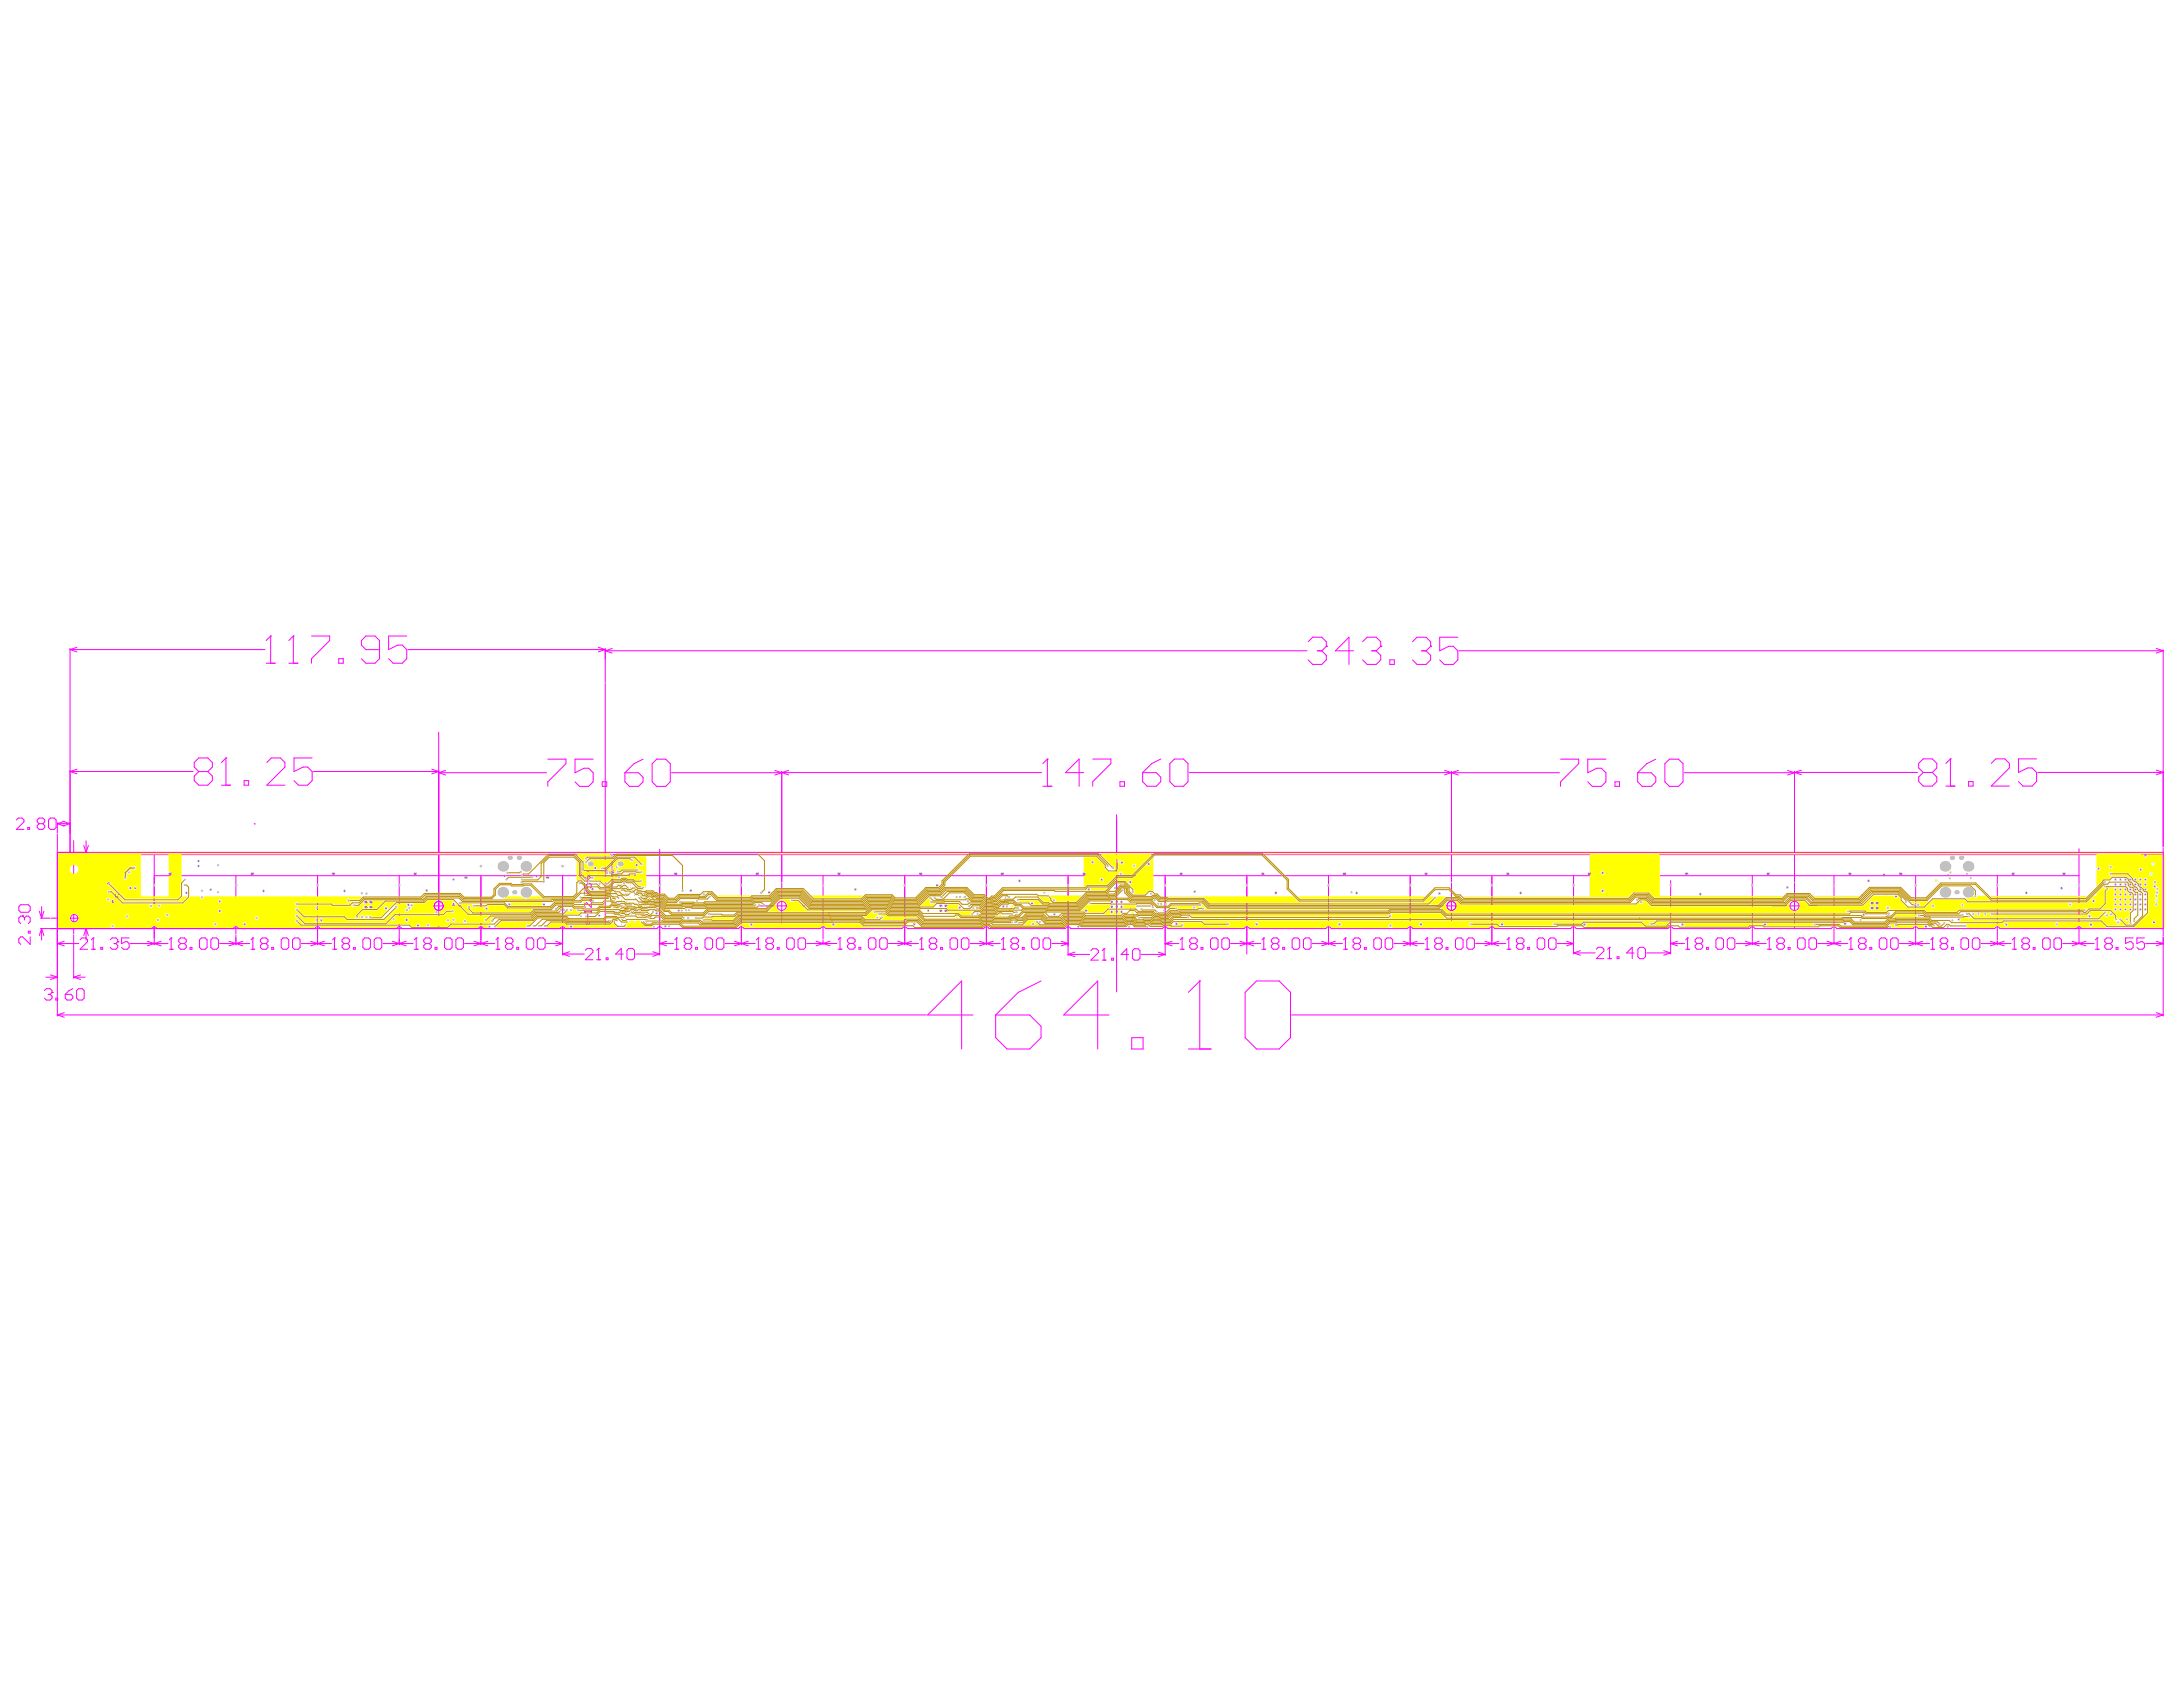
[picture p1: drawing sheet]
<svg xmlns="http://www.w3.org/2000/svg" width="279mm" height="216mm" viewBox="0 0 279 216" stroke-linecap="round" stroke-linejoin="round" font-family="sans-serif">
<g fill="none" stroke="#f0f" stroke-width=".13">
<path d="M9 83v26.2M9 98.7l.9 .3M9 98.7h15.7M9 83.1l.9 .3M9 83.1h24.9M9.9 98.4l-.9 .3M9.9 82.8l-.9 .3M25.4 98.7h1.2M25.4 98.7l-.5-.5v-.6l.5-.6h1.2l.6 .6v.6l-.6 .5M25.4 98.7l-.5 .6v.6l.5 .6h1.2l.6-.6v-.6l-.6-.6M28.9 97h.1M28.9 97v3.5"/>
<path d="M28.9 97l-.6 .6M31.2 99.9h.6v.6h-.6zM34.1 84.9h1.1M34.1 97.6l.6-.6h1.2l.6 .6v.6l-2.4 2.3h2.4M34.6 81.4h.1M34.6 81.4v3.5M34.6 81.4l-.5 .6M37 84.9h1.1M37.5 81.4h.1M37.5 81.4v3.5M37.5 81.4l-.5 .6M39.9 81.4h2.3v.6l-2.3 2.3v.6"/>
<path d="M40 97h-2.4v1.7l1.2-.5h.6l.6 .5v1.2l-.6 .6h-1.2l-.6-.6M40.1 98.7h16.1M43.4 84.3h.5v.6h-.5zM48.6 83.1h-1.8l-.5-.5v-.6l.5-.6h1.2l.6 .6v2.3l-.6 .6h-1.2l-.5-.6M52.1 81.4h-2.4v1.7l1.2-.5h.6l.6 .5v1.2l-.6 .6h-1.2l-.6-.6M52.2 83.1h25.3M55.3 98.4l.9 .3M56.2 98.7l-.9 .3M56.2 93.7v25.1M56.2 98.9l.8 .3M56.2 98.9h13.8M57 98.6l-.8 .3"/>
<path d="M70.1 97.2h2.3v.5l-2.3 2.4v.5M75.9 97.2h-2.3v1.7l1.2-.6h.5l.6 .6v1.2l-.6 .5h-1.1l-.6-.5M76.6 82.8l.9 .3M77.5 83.1l-.9 .3M77.5 83v4.3M77.5 87.5v31.3M77.5 83.3l.8 .3M77.5 83.3h89.8M78.3 83l-.8 .3M80 98.9h1.7l.6 .6v.6l-.6 .5h-1.1l-.6-.5zM82.3 97.2l-1.2 .5-1.1 1.2M83.5 97.7l.5-.5h1.2l.6 .5v2.4l-.6 .5h-1.2l-.5-.5z"/>
<path d="M85.9 98.9h14.2l-.9 .3M99.2 98.6l1.7 .6M100.1 98.7v14.2M100.9 98.6l-.8 .3h33.2M134.1 97.1h.1M134.1 97.1v3.5M134.1 97.1l-.6 .6M138.7 98.9h-2.3l1.7-1.8v3.5M139.9 97.1h2.3v.6l-2.3 2.3v.6M146.2 98.9h1.8l.6 .6v.5l-.6 .6h-1.2l-.6-.6zM148.6 97.1l-1.2 .6-1.2 1.2M149.7 97.7l.6-.6h1.2l.5 .6v2.3l-.5 .6h-1.2l-.6-.6z"/>
<path d="M152.2 98.9h33.6M167.4 82.1l.6-.6h1.2l.6 .6v.6M168.6 83.3h.6M169.2 83.3l.6 .6v.6l-.6 .5h-1.2l-.6-.5M169.8 82.7h.1M169.8 82.7l-.6 .6M173.2 83.3h-2.3l1.8-1.8v3.5M174.4 82.1l.6-.6h1.1l.6 .6v.6M175.6 83.3h.5M176.1 83.3l.6 .6v.6l-.6 .5h-1.1l-.6-.5M176.7 82.7h.1M176.7 82.7l-.6 .6"/>
<path d="M177.9 84.5h.6v.5h-.6zM180.8 82.1l.6-.6h1.1l.6 .6v.6M181.9 83.3h.6M182.5 83.3l.6 .6v.6l-.6 .5h-1.1l-.6-.5M183.1 82.7h.1M183.1 82.7l-.6 .6M184.9 98.6l1.8 .6M185.8 98.7v14.2M185.8 98.9h13.8M186.6 81.5h-2.3v1.8l1.1-.6h.6l.6 .6v1.2l-.6 .5h-1.2l-.5-.5M186.7 98.6l-1.8 .6M186.7 83.3h90.2"/>
<path d="M199.7 97.2h2.4v.5l-2.4 2.4v.5M205.5 97.2h-2.3v1.7l1.2-.6h.6l.5 .6v1.2l-.5 .5h-1.2l-.6-.5M209.6 98.9h1.7l.6 .6v.6l-.6 .5h-1.1l-.6-.5zM211.9 97.2l-1.1 .5-1.2 1.2M213.1 97.7l.6-.5h1.1l.6 .5v2.4l-.6 .5h-1.1l-.6-.5zM215.6 98.9h14.1M228.8 98.6l.9 .3M229.7 98.9l-.9 .3M229.7 98.7v14.2M229.7 98.9l.9 .3M229.7 98.9h15.7M230.6 98.6l-.9 .3"/>
<path d="M246.1 98.9h1.2M246.1 98.9l-.5-.6v-.6l.5-.6h1.2l.6 .6v.6l-.6 .6M246.1 98.9l-.5 .5v.6l.5 .6h1.2l.6-.6v-.6l-.6-.5M249.6 97.1h.1M249.6 97.1v3.5M249.6 97.1l-.5 .6M254.9 97.7l.5-.6h1.2l.6 .6v.6l-2.3 2.3h2.3M260.7 97.1h-2.4v1.8l1.2-.6h.6l.6 .6v1.1l-.6 .6h-1.2l-.6-.6M260.8 98.9h16.1M276 98.6l.9 .3M276 83l.9 .3M276.9 98.9l-.9 .3"/>
<path d="M276.9 83.1v25.2M276.9 83.3l-.9 .3M2.1 104.9l.2-.2h.5l.3 .2v.3l-1 .9h1M2.4 116l.3-.2h.9l.3 .2v.5l-.3 .3h-.9l-.3-.3zM2.9 117.2h.1M2.9 117.2h-.2l-.3 .3v.5l.3 .2M2.9 117.2l.2 .3M3.1 117.5l.3-.3h.2l.3 .3v.5l-.3 .2M3.1 117.5v.2M3.6 105.9h.2v.2h-.2zM3.6 119.2h.3v.2h-.3zM3.9 119.9v1l-1-1h-.2l-.3 .2v.5l.3 .3"/>
<path d="M5 105.4l-.2 .3v.2l.2 .2h.5l.2-.2v-.2l-.2-.3M5 105.4l-.2-.2v-.3l.2-.2h.5l.2 .2v.3l-.2 .2M5 105.4h.5M5 116.6l.3 .9M5.2 118.8h78.9a.35 .35 0 0 1 .3-.2 .35 .35 0 0 1 .4 .2h9.8a.35 .35 0 0 1 .3-.2 .35 .35 0 0 1 .3 .2h9.8a.35 .35 0 0 1 .3-.2 .35 .35 0 0 1 .4 .2h9.8a.35 .35 0 0 1 .3-.2 .35 .35 0 0 1 .3 .2h9.8a.35 .35 0 0 1 .3-.2 .35 .35 0 0 1 .4 .2h9.8a.35 .35 0 0 1 .3-.2 .35 .35 0 0 1 .3 .2h11.8a.35 .35 0 0 1 .3-.2 .35 .35 0 0 1 .4 .2h9.8a.35 .35 0 0 1 .3-.2 .35 .35 0 0 1 .3 .2h9.8a.35 .35 0 0 1 .3-.2 .35 .35 0 0 1 .4 .2h9.8a.35 .35 0 0 1 .3-.2 .35 .35 0 0 1 .3 .2h9.8a.35 .35 0 0 1 .3-.2 .35 .35 0 0 1 .4 .2h9.8a.35 .35 0 0 1 .3-.2 .35 .35 0 0 1 .3 .2h11.8a.35 .35 0 0 1 .3-.2 .35 .35 0 0 1 .4 .2h9.7a.35 .35 0 0 1 .4-.2 .35 .35 0 0 1 .3 .2h9.8a.35 .35 0 0 1 .3-.2 .35 .35 0 0 1 .4 .2h9.8a.34 .34 0 0 1 .3-.2 .34 .34 0 0 1 .3 .2h9.8a.34 .34 0 0 1 .3-.2 .34 .34 0 0 1 .4 .2h20.9M5.2 117.5h1.2M5.3 116v1.5M5.3 118.8v1.5M5.3 118.8l-.3 .9M5.3 118.8l.3 .9M5.6 116.6l-.3 .9M6.2 104.9l.3-.2h.4l.3 .2v1l-.3 .2h-.4l-.3-.2z"/>
<path d="M6.6 117.5h4.8M7.3 105.3v1.3M7.3 106.8v23.2M7.3 105.4h1.7M7.3 105.4l.9 .3M7.3 109.1h269.6M8.1 105.1l.9 .3M8.2 105.1l-.9 .3M9 105.4l-.9 .3M9 109.4h267.9M9.4 107.6v11.9M9.4 119.6v5.6"/>
<path d="M10.7 108.2l.3 .9M11 107.6v1.5M11 118.8v1.5M11 118.8l.3 .9M11 118.8l-.3 .9M11.3 108.2l-.3 .9M13.1 118.2h.1M13.1 110.1l.3-.4h1.4l.3 .4v.6l-.3 .4h-1.4l-.3-.4zM13.1 118.2h2M13.1 118.2l.3 .3M13.1 115.5l.3 .6 .7 .7M14.1 112.1l.3-.4h.4l.3 .4v.7l-.3 .3h-.4l-.3-.3"/>
<path d="M14.1 115.8l.3-.3h.4l.3 .3v.7l-.3 .3h-.7zM14.1 112.1v.7M14.1 112.1l-.4-.4h-.3l-.3 .4v.7l.3 .3h.3l.4-.3M14.8 114.5h.3v.3h-.3zM15.1 117.8v.7M19.4 118.8a.35 .35 0 0 1 .3-.2 .35 .35 0 0 1 .4 .2M19.7 109.1v11.8M19.7 112.1h246.4M20.1 118.8h.1M28.3 100.5h1.2M29.9 118.8a.35 .35 0 0 1 .3-.2 .35 .35 0 0 1 .3 .2M30.2 112.1v7.4"/>
<path d="M30.2 119.7v1.2M32.5 105.4h.1M40.6 112.1v8.8M41 118.8a.36 .36 0 0 0-.4-.2 .36 .36 0 0 0-.3 .2M50.8 118.8a.35 .35 0 0 1 .3-.2 .35 .35 0 0 1 .3 .2M51.1 112.1v8.8M53.2 115.9h5.9M61.2 118.8a.35 .35 0 0 1 .4-.2 .35 .35 0 0 1 .3 .2M61.6 112.1v8.8M71.7 118.8a.35 .35 0 0 1 .3-.2 .35 .35 0 0 1 .3 .2M72 112.1v10.1M74.8 116.7h.1"/>
<path d="M74.8 113.1v.6h.4l-.1-.5 .1-.1h.3l.2 .1v.3l-.2 .2M74.8 116.7h.9M74.8 116.7l.1 .1M74.8 114.5v-.6h.1l.6 .6h.2M74.9 118l.3 .8M75.1 111.4h1.1M75.2 111.4v1.5M75.2 117v1.8M75.2 111.4l.3 .9M75.2 111.4l-.3 .9M75.5 118l-.3 .8M75.5 115.1h.2v.1h-.2z"/>
<path d="M75.7 115.5v.6l-.6-.6h-.2l-.1 .2v.3l.1 .1M75.7 116.6v.2M76.3 111.4h2.3M77.1 100.1h.6v.5h-.6zM78.3 110.2v3.8M84.4 108.7v13.5M94.9 112.1v8.8M97.2 115.9h5.8M100.1 113v5.8M105.3 112.1v8.1M115.8 112.1v8.8M126.2 112.1v8.8"/>
<path d="M133.5 100.6h1.1M136.7 112.1v10.2M142.9 104.3v22.7M143.3 100h.6v.6h-.6zM149.1 112.1v10.2M159.6 112.1v10M170 112.1v8.8M180.5 112.1v9M183.8 115.9h3.9M185.8 113v5.8M190.9 112.1v8.8M201.4 112.1v10"/>
<path d="M206.7 100.1h.6v.5h-.6zM207.7 110.2v3.8M213.8 112.7v9.4M224.3 112.1v8.3M226.8 115.9h5.8M229.7 113v5.8M234.7 112.1v8.7M245.2 112.1v8.2M249.1 100.6h1.1M252 100h.5v.6h-.5zM255.6 112.1v8.2M265.8 118.8a.35 .35 0 0 1 .3-.2 .35 .35 0 0 1 .3 .2"/>
<path d="M266.1 108.6v12.2M276.9 108.5v11.3M276.9 120v10M5.7 126.8l.2-.3h.5l.3 .3v.2M5.9 125.1h1.4M6.2 127.3h.2M6.4 127.3l.3 .2v.2l-.3 .3h-.5l-.2-.3M6.5 124.8l.8 .3M6.7 127h.1M6.7 127l-.3 .3M7.1 127.7h.3v.3h-.3zM7.3 120.8h2.8"/>
<path d="M7.3 120.8l.9 .2M7.3 125.1l-.8 .3M7.3 129.9l.9 .3M7.3 129.9h111.3M8.2 120.5l-.9 .3M8.2 129.6l-.9 .3M8.4 127.3h.7l.2 .2v.2l-.2 .3h-.5l-.2-.3zM9.3 126.5l-.5 .3-.4 .5M9.4 125.1h1.5M9.4 125.1l.9 .3M9.8 126.8l.2-.3h.5l.3 .3v.9l-.3 .3h-.5l-.2-.3zM10.2 120.3l.3-.3h.5l.2 .3v.2l-1 1h1"/>
<path d="M10.3 124.8l-.9 .3M11.7 121.5h.5M11.9 120h.1M11.9 120v1.5M11.9 120l-.2 .3M12.9 121.2h.2v.3h-.2zM14.1 120.3l.3-.3h.4l.3 .3v.2M14.6 120.8h.2M14.8 120.8l.3 .2v.2l-.3 .3h-.4l-.3-.3M15.1 120.5h.1M15.1 120.5l-.3 .3M16.5 120h-.9v.8l.4-.3h.3l.2 .3v.4l-.2 .3h-.5l-.2-.3"/>
<path d="M16.7 120.8h4.8M18.9 120.5l1.7 .5M20.6 120.5l-1.7 .5M21.7 121.5h.4M21.9 120h.1M21.9 120v1.5M21.9 120l-.2 .3M23.1 120.8h.5M23.1 120.8l-.2-.3v-.2l.2-.3h.5l.2 .3v.2l-.2 .3M23.1 120.8l-.2 .2v.2l.2 .3h.5l.2-.3v-.2l-.2-.2M24.3 121.2h.3v.3h-.3zM25.5 120.3l.3-.3h.5l.2 .3v.9l-.2 .3h-.5l-.3-.3z"/>
<path d="M27 120.3l.2-.3h.5l.3 .3v.9l-.3 .3h-.5l-.2-.3zM28.1 120.8h3.9M29.3 120.5l1.8 .5M31.1 120.5l-1.8 .5M32.1 121.5h.5M32.4 120h.1M32.4 120v1.5M32.4 120l-.3 .3M33.6 120.8h.5M33.6 120.8l-.3 .2v.2l.3 .3h.5l.2-.3v-.2l-.2-.2M33.6 120.8l-.3-.3v-.2l.3-.3h.5l.2 .3v.2l-.2 .3M34.8 121.2h.2v.3h-.2z"/>
<path d="M36 120.3l.2-.3h.5l.3 .3v.9l-.3 .3h-.5l-.2-.3zM37.4 120.3l.3-.3h.5l.2 .3v.9l-.2 .3h-.5l-.3-.3zM38.6 120.8h3.8M39.8 120.5l1.7 .5M41.5 120.5l-1.7 .5M42.6 121.5h.5M42.8 120h.1M42.8 120v1.5M42.8 120l-.2 .3M44 120.8h.5M44 120.8l-.2 .2v.2l.2 .3h.5l.2-.3v-.2l-.2-.2M44 120.8l-.2-.3v-.2l.2-.3h.5l.2 .3v.2l-.2 .3"/>
<path d="M45.2 121.2h.3v.3h-.3zM46.4 120.3l.3-.3h.5l.2 .3v.9l-.2 .3h-.5l-.3-.3zM47.9 120.3l.2-.3h.5l.3 .3v.9l-.3 .3h-.5l-.2-.3zM49 120.8h3.9M50.2 120.5l1.8 .5M52 120.5l-1.8 .5M53 121.5h.5M53.3 120h.1M53.3 120v1.5M53.3 120l-.3 .3M54.5 120.8h.5M54.5 120.8l-.3 .2v.2l.3 .3h.5l.2-.3v-.2l-.2-.2"/>
<path d="M54.5 120.8l-.3-.3v-.2l.3-.3h.5l.2 .3v.2l-.2 .3M55.7 121.2h.2v.3h-.2zM56.9 120.3l.2-.3h.5l.3 .3v.9l-.3 .3h-.5l-.2-.3zM58.3 120.3l.3-.3h.5l.2 .3v.9l-.2 .3h-.5l-.3-.3zM59.5 120.8h3.8M60.7 120.5l1.7 .5M62.4 120.5l-1.7 .5M63.5 121.5h.5M63.7 120h.1M63.7 120v1.5M63.7 120l-.2 .3M64.9 120.8h.5"/>
<path d="M64.9 120.8l-.2 .2v.2l.2 .3h.5l.3-.3v-.2l-.3-.2M64.9 120.8l-.2-.3v-.2l.2-.3h.5l.3 .3v.2l-.3 .3M66.1 121.2h.3v.3h-.3zM67.6 120h.5l.2 .3v.9l-.2 .3h-.5l-.3-.3v-.9zM68.8 120.3l.2-.3h.5l.3 .3v.9l-.3 .3h-.5l-.2-.3zM69.9 120.8h2.1M71.1 120.5l.9 .3M72 122.1l.9 .3M72 120.8l-.9 .2M72 122.1h2.8M72.9 121.8l-.9 .3M74.9 121.6l.3-.2h.4l.3 .2v.3l-1 .9h1"/>
<path d="M76.4 122.8h.5M76.6 121.4h.1M76.6 121.4v1.4M76.6 121.4l-.2 .2M77.6 122.6h.2v.2h-.2zM79.8 122.1h-1l.7-.7v1.4M80.2 121.6l.3-.2h.5l.2 .2v1l-.2 .2h-.5l-.3-.2zM81.4 122.1h3M83.5 121.8l.9 .3M84.4 122.1l-.9 .3M84.4 120.8h1.8M84.4 120.8l.9 .2"/>
<path d="M85.3 120.5l-.9 .3M86.4 121.5h.4M86.6 120h.1M86.6 120v1.5M86.6 120l-.2 .3M87.8 120.8h.5M87.8 120.8l-.2 .2v.2l.2 .3h.5l.2-.3v-.2l-.2-.2M87.8 120.8l-.2-.3v-.2l.2-.3h.5l.2 .3v.2l-.2 .3M89 121.2h.3v.3h-.3zM90.5 120h.5l.2 .3v.9l-.2 .3h-.5l-.3-.3v-.9zM91.7 120.3l.2-.3h.5l.3 .3v.9l-.3 .3h-.5l-.2-.3zM94 120.5l1.8 .5"/>
<path d="M95.8 120.5l-1.8 .5M96.7 120.8h-3.9M96.8 121.5h.5M97.1 120h.1M97.1 120v1.5M97.1 120l-.3 .3M98.3 120.8h.5M98.3 120.8l-.3 .2v.2l.3 .3h.5l.2-.3v-.2l-.2-.2M98.3 120.8l-.3-.3v-.2l.3-.3h.5l.2 .3v.2l-.2 .3M99.5 121.2h.2v.3h-.2zM100.7 120.3l.2-.3h.5l.3 .3v.9l-.3 .3h-.5l-.2-.3zM102.1 120.3l.3-.3h.5l.2 .3v.9l-.2 .3h-.5l-.3-.3z"/>
<path d="M104.5 120.5l1.7 .5M105.3 120.3v.6M106.2 120.5l-1.7 .5M107.1 120.7l-3.8 .1M107.3 121.5h.5M107.5 120h.1M107.5 120v1.5M107.5 120l-.2 .3M108.7 120.8h.5M108.7 120.8l-.2 .2v.2l.2 .3h.5l.2-.3v-.2l-.2-.2M108.7 120.8l-.2-.3v-.2l.2-.3h.5l.2 .3v.2l-.2 .3M109.9 121.2h.3v.3h-.3z"/>
<path d="M111.1 120.3l.3-.3h.5l.2 .3v.9l-.2 .3h-.5l-.3-.3zM112.6 120.3l.2-.3h.5l.3 .3v.9l-.3 .3h-.5l-.2-.3zM113.7 120.7l3.9 .1M114.9 120.5l1.8 .5M116.7 120.5l-1.8 .5M117.7 121.5h.5M118 120h.1M118 120v1.5M118 120l-.3 .3M119.2 120.8l-.3 .2v.2l.3 .3h.5l.2-.3v-.2l-.2-.2M119.2 120.8h.5M119.2 120.8l-.3-.3v-.2l.3-.3h.5l.2 .3v.2l-.2 .3"/>
<path d="M120.4 121.2h.2v.3h-.2zM121.6 120.3l.2-.3h.5l.3 .3v.9l-.3 .3h-.5l-.2-.3zM123 120.3l.3-.3h.5l.2 .3v.9l-.2 .3h-.5l-.3-.3zM124.2 120.8h3.8M124.5 129.9h-5.8l4.4-4.4v8.8M125.4 120.5l1.7 .5M127.1 120.5l-1.7 .5M127.4 129.9h4.4l1.4 1.4v1.5l-1.4 1.5h-2.9l-1.5-1.5zM128.2 121.5h.5M128.4 120h.1M128.4 120v1.5M128.4 120l-.2 .3"/>
<path d="M129.6 120.8h.5M129.6 120.8l-.2 .2v.2l.2 .3h.5l.3-.3v-.2l-.3-.2M129.6 120.8l-.2-.3v-.2l.2-.3h.5l.3 .3v.2l-.3 .3M130.8 121.2h.3v.3h-.3zM132 120.3l.3-.3h.5l.2 .3v.9l-.2 .3h-.5l-.3-.3zM133.2 125.5l-2.9 1.5-2.9 2.9M133.7 120h.5l.3 .3v.9l-.3 .3h-.5l-.2-.3v-.9zM134.6 120.8h2.1M135.8 120.5l.9 .3M136.7 122.1l.9 .3M136.7 122.1h2.8M136.7 120.8l-.9 .2"/>
<path d="M137.6 121.8l-.9 .3M139.6 121.7l.3-.3h.4l.3 .3v.2l-1 1h1M141.1 122.9h.5M141.3 121.4h.1M141.3 121.4v1.5M141.3 121.4l-.2 .3M141.9 129.9h-5.8l4.4-4.4v8.8M142.3 122.6h.2v.3h-.2zM144.5 122.2h-1l.7-.8v1.5M144.9 132.8h1.4v1.5h-1.4zM145.2 121.4h.5l.2 .3v.9l-.2 .3h-.5l-.3-.3v-.9zM146.1 122.1h3"/>
<path d="M148.2 121.8l.9 .3M149.1 120.8h1.8M149.1 120.8l.9 .2M149.1 122.1l-.9 .3M150 120.5l-.9 .3M151.1 121.5h.4M151.3 120h.1M151.3 120v1.5M151.3 120l-.2 .3M152.1 134.3h2.9M152.5 120.8h.5M152.5 120.8l-.2 .2v.2l.2 .3h.5l.2-.3v-.2l-.2-.2"/>
<path d="M152.5 120.8l-.2-.3v-.2l.2-.3h.5l.2 .3v.2l-.2 .3M153.6 125.5h.1M153.6 125.5v8.8M153.6 125.5l-1.5 1.5M153.7 121.2h.3v.3h-.3zM154.9 120.3l.3-.3h.5l.2 .3v.9l-.2 .3h-.5l-.3-.3zM156.4 120.3l.2-.3h.5l.2 .3v.9l-.2 .3h-.5l-.2-.3zM157.5 120.8h3.9M158.7 120.5l1.8 .5M159.4 127l1.4-1.5h2.9l1.5 1.5v5.8l-1.5 1.5h-2.9l-1.4-1.5zM160.5 120.5l-1.8 .5M161.5 121.5h.5"/>
<path d="M161.8 120h.1M161.8 120v1.5M161.8 120l-.3 .3M163 120.8h.4M163 120.8l-.3 .2v.2l.3 .3h.4l.3-.3v-.2l-.3-.2M163 120.8l-.3-.3v-.2l.3-.3h.4l.3 .3v.2l-.3 .3M164.2 121.2h.2v.3h-.2zM165.3 129.9h111.6M165.4 120.3l.2-.3h.5l.2 .3v.9l-.2 .3h-.5l-.2-.3zM166.8 120.3l.3-.3h.5l.2 .3v.9l-.2 .3h-.5l-.3-.3zM168 120.8h3.8M169.1 120.5l1.8 .5"/>
<path d="M170.9 120.5l-1.8 .5M172 121.5h.4M172.2 120h.1M172.2 120v1.5M172.2 120l-.2 .3M173.4 120.8h.5M173.4 120.8l-.2 .2v.2l.2 .3h.5l.2-.3v-.2l-.2-.2M173.4 120.8l-.2-.3v-.2l.2-.3h.5l.2 .3v.2l-.2 .3M174.6 121.2h.3v.3h-.3zM175.8 120.3l.3-.3h.5l.2 .3v.9l-.2 .3h-.5l-.3-.3zM177.3 120.3l.2-.3h.5l.3 .3v.9l-.3 .3h-.5l-.2-.3zM178.4 120.8h3.9"/>
<path d="M179.6 120.5l1.8 .5M181.4 120.5l-1.8 .5M182.4 121.5h.5M182.7 120h.1M182.7 120v1.5M182.7 120l-.3 .3M183.9 120.8h.5M183.9 120.8l-.3 .2v.2l.3 .3h.5l.2-.3v-.2l-.2-.2M183.9 120.8l-.3-.3v-.2l.3-.3h.5l.2 .3v.2l-.2 .3M185.1 121.2h.2v.3h-.2zM186.3 120.3l.2-.3h.5l.3 .3v.9l-.3 .3h-.5l-.2-.3zM187.7 120.3l.3-.3h.5l.2 .3v.9l-.2 .3h-.5l-.3-.3z"/>
<path d="M188.9 120.8h3.8M190.1 120.5l1.7 .5M191.8 120.5l-1.7 .5M192.9 121.5h.5M193.1 120h.1M193.1 120v1.5M193.1 120l-.2 .3M194.3 120.8h.5M194.3 120.8l-.2 .2v.2l.2 .3h.5l.2-.3v-.2l-.2-.2M194.3 120.8l-.2-.3v-.2l.2-.3h.5l.2 .3v.2l-.2 .3M195.5 121.2h.3v.3h-.3zM196.7 120.3l.3-.3h.5l.2 .3v.9l-.2 .3h-.5l-.3-.3z"/>
<path d="M198.2 120.3l.2-.3h.5l.3 .3v.9l-.3 .3h-.5l-.2-.3zM199.3 120.8h2.1M200.5 120.5l.9 .3M201.4 120.8l-.9 .2M201.4 122l.9 .3M201.4 122h2.8M202.3 121.7l-.9 .3M204.3 121.5l.3-.3h.4l.3 .3v.2l-1 1h1M205.8 122.7h.4M206 121.2h.1M206 121.2v1.5M206 121.2l-.2 .3"/>
<path d="M207 122.4h.2v.3h-.2zM209.1 122h-.9l.7-.8v1.5M209.6 121.5l.3-.3h.5l.2 .3v.9l-.2 .3h-.5l-.3-.3zM210.8 122h3M212.9 121.7l.9 .3M213.8 120.8h1.8M213.8 122l-.9 .3M213.8 120.8l.9 .2M214.7 120.5l-.9 .3M215.8 121.5h.4M216 120h.1M216 120v1.5"/>
<path d="M216 120l-.2 .3M217.2 120.8h.5M217.2 120.8l-.2 .2v.2l.2 .3h.5l.2-.3v-.2l-.2-.2M217.2 120.8l-.2-.3v-.2l.2-.3h.5l.2 .3v.2l-.2 .3M218.4 121.2h.3v.3h-.3zM219.6 120.3l.3-.3h.4l.3 .3v.9l-.3 .3h-.4l-.3-.3zM221.1 120.3l.2-.3h.5l.2 .3v.9l-.2 .3h-.5l-.2-.3zM222.2 120.8h3.9M223.4 120.5l1.8 .5M224.3 120.5v.4M225.2 120.5l-1.8 .5M226.2 121.5h.5"/>
<path d="M226.4 120h.1M226.4 120v1.5M226.4 120l-.2 .3M227.7 120.8h.4M227.7 120.8l-.3 .2v.2l.3 .3h.4l.3-.3v-.2l-.3-.2M227.7 120.8l-.3-.3v-.2l.3-.3h.4l.3 .3v.2l-.3 .3M228.9 121.2h.2v.3h-.2zM230.1 120.3l.2-.3h.5l.2 .3v.9l-.2 .3h-.5l-.2-.3zM231.5 120.3l.3-.3h.5l.2 .3v.9l-.2 .3h-.5l-.3-.3zM232.6 120.8h3.9M233.8 120.5l1.8 .5M235.6 120.5l-1.8 .5"/>
<path d="M236.7 121.5h.4M236.9 120h.1M236.9 120v1.5M236.9 120l-.2 .3M238.1 120.8h.5M238.1 120.8l-.2 .2v.2l.2 .3h.5l.2-.3v-.2l-.2-.2M238.1 120.8l-.2-.3v-.2l.2-.3h.5l.2 .3v.2l-.2 .3M239.3 121.2h.3v.3h-.3zM240.5 120.3l.3-.3h.5l.2 .3v.9l-.2 .3h-.5l-.3-.3zM242 120.3l.2-.3h.5l.2 .3v.9l-.2 .3h-.5l-.2-.3zM243.1 120.8h3.9M244.3 120.5l1.8 .5"/>
<path d="M245.2 120.4v.5M246.1 120.5l-1.8 .5M247.1 121.5h.5M247.4 120h.1M247.4 120v1.5M247.4 120l-.3 .3M248.6 120.8h.4M248.6 120.8l-.3 .2v.2l.3 .3h.4l.3-.3v-.2l-.3-.2M248.6 120.8l-.3-.3v-.2l.3-.3h.4l.3 .3v.2l-.3 .3M249.8 121.2h.2v.3h-.2zM251 120.3l.2-.3h.5l.2 .3v.9l-.2 .3h-.5l-.2-.3zM252.4 120.3l.3-.3h.5l.2 .3v.9l-.2 .3h-.5l-.3-.3z"/>
<path d="M253.6 120.8h3.8M254.8 120.5l1.7 .5M255.6 120.4v.5M256.5 120.5l-1.7 .5M257.6 121.5h.4M257.8 120h.1M257.8 120v1.5M257.8 120l-.2 .3M259 120.8h.5M259 120.8l-.2 .2v.2l.2 .3h.5l.2-.3v-.2l-.2-.2M259 120.8l-.2-.3v-.2l.2-.3h.5l.2 .3v.2l-.2 .3M260.2 121.2h.3v.3h-.3z"/>
<path d="M261.7 120h.5l.2 .3v.9l-.2 .3h-.5l-.3-.3v-.9zM262.9 120.3l.2-.3h.5l.3 .3v.9l-.3 .3h-.5l-.2-.3zM264 120.8h4M265.2 120.5l1.8 .5M267 120.5l-1.8 .5M268.2 121.5h.5M268.4 120h.1M268.4 120v1.5M268.4 120l-.2 .3M269.6 120.8h.5M269.6 120.8l-.2 .2v.2l.2 .3h.5l.3-.3v-.2l-.3-.2M269.6 120.8l-.2-.3v-.2l.2-.3h.5l.3 .3v.2l-.3 .3"/>
<path d="M270.8 121.2h.3v.3h-.3zM273 120h-1v.8l.5-.3h.3l.2 .3v.4l-.2 .3h-.5l-.3-.3M274.5 120h-1v.8l.5-.3h.2l.3 .3v.4l-.3 .3h-.5l-.2-.3M274.6 120.8h2.3M276 129.6l.9 .3M276 120.5l.9 .3M276.9 129.9l-.9 .3M276.9 120.8l-.9 .2"/>
<circle cx="9.5" cy="117.5" r=".46"/>
<circle cx="56.2" cy="115.9" r=".58"/>
<circle cx="100.1" cy="115.9" r=".58"/>
<circle cx="185.8" cy="115.9" r=".58"/>
<circle cx="229.7" cy="115.9" r=".58"/>
</g>
<g fill="#ff0">
<path d="M64.4 115l.5-.3h1.8l.6 .3h-2.9z"/>
<path d="M70 118.6l.6-.5h1.6l.3 .3h.4v.1l-.1 .2h-.4a.44 .44 0 0 0-.8 0h-1.6z"/>
<path d="M121.2 116.7l3.2-.1 .1 .1a.34 .34 0 0 0-.3 .4h-1.1l-.3-.3h-1.6z"/>
<path d="M121.3 115.8h1.3l.1 .1-.1 .2v.3h-1.2l-.2-.3z"/>
<path d="M131.1 118.3l.5-.5h.8l.1 .3 .4 .2-.4 .1a.28 .28 0 0 0-.3-.4 .28 .28 0 0 0-.3 .4h-.8z"/>
<path d="M139.6 113.7h2l-.2 .2h-1.8z"/>
<path d="M150 115.9h2.6v.1v.3h-1.7l-.3-.3-.2 .1h-.5z"/>
<path d="M211.8 118.3l.3-.3h1.4v.1l-.3 .3h-1.4z"/>
<path d="M74.5 111.6l2.9-.1 .1 .4h-2.1l-.5 .4-.4-.5z"/>
<path d="M73.8 110.3l.2 .2v1.7l.4 .3-.5 .2h-.1z"/>
<path d="M98.4 116.6l1-1v.1a.68 .68 0 0 0 .4 .9l.1 .1h-1.5z"/>
<path d="M117.9 115.9l.9-.9 .3 .1a.36 .36 0 0 0 .1 .6l.2-.1 .3 .1-.3 .2h-1.5z"/>
<path d="M130.5 115.2h2.3l.5 .5-.1 .1h-.9a.3 .3 0 0 0-.1-.4 .3 .3 0 0 0-.4 .1l-.1-.1h-1.3z"/>
<path d="M141.4 117l.5-.5 .2 .1a.25 .25 0 0 0 .2 .4 .25 .25 0 0 0 .2-.4v-.1l.2 .1a.25 .25 0 0 0 .2 .4 .25 .25 0 0 0 .2-.4l.1-.1 .1 .1v.1l.1 .2v.2h-2z"/>
<path d="M244.6 115.4h2.2l-.6 .6h-.4a.33 .33 0 0 0-.2-.4 .33 .33 0 0 0-.4 0l-.2-.1-.2 .1z"/>
<path d="M73.9 109.3h4.2v.2v.1h-3a.33 .33 0 0 0-.3 .5l.1 .1h-.2l-.8-.8z"/>
<path d="M133.1 114.8h.9l.2 .1 .2 .1 .1 .5-.3-.1h-.6l-.6-.6z"/>
<path d="M183.9 114.7h1.1v.1l-1 1h-.9l-.1-.1 .6-.6a.3 .3 0 0 0 .3-.4z"/>
<path d="M21.6 109.2h1.6v3.6l-.1 .2v1.6l-.3 .3h-1.2v-2.8a.31 .31 0 0 0 .3-.1 .31 .31 0 0 0-.1-.4l-.2-.1z"/>
<path d="M277 109.5v-.1v9.4z"/>
<path d="M41 118.5h9.8v.1l-.1 .1h-9.6z"/>
<path d="M63.6 118.5l.6-.5h3.9l-.3 .4a.29 .29 0 0 0-.4 0 .29 .29 0 0 0-.1 .3h-3.7z"/>
<path d="M57.5 118.7l.3-.3h4.6v.3h-.5a.44 .44 0 0 0-.7 0h-3.7z"/>
<path d="M65.4 115.5h4v.1l-.1 .3h-3.9z"/>
<path d="M67.3 115l.6-.3h1.3l.2 .3h-2.1z"/>
<path d="M73.3 118.4h4.8l.3-.3 .6 .6h-5.6z"/>
<path d="M80.2 118.1h.2a.26 .26 0 0 0 .3-.3h.4a.19 .19 0 0 0 0 .3 .19 .19 0 0 0 .3-.2v-.1h.5l.1 .3 .5 .5h.9l.1 .1h-.1h-3.5l.2-.2a.23 .23 0 0 0 .1-.4z"/>
<path d="M73.8 109.2h4.4v.1h-.1h-4.3z"/>
<path d="M90.3 117.5h.8l.2-.1h2.6l.1 .1-.2 .2h-2.5l-.2-.1h-.8z"/>
<path d="M91.9 114.6h4.1v.1h-.1h-4z"/>
<path d="M110.6 117.3h.3l.8-.7a.27 .27 0 0 0 .1 .3 .27 .27 0 0 0 .3-.1 .23 .23 0 0 1 .2 .4l-.2 .1-.1 .3h-1.2z"/>
<path d="M143.8 115.8h1.5l.1 .3-.1 .1h-1.5z"/>
<path d="M134.4 114.6h4v.1l-.7 .7h-2.5a.27 .27 0 0 0-.2-.4 .27 .27 0 0 0-.3 .1l-.3-.4z"/>
<path d="M166.2 114.7h16.1v.1l-.2 .2h-15.7z"/>
<path d="M226.2 118.2h5.8l.1 .2-.1 .1h-5.8z"/>
<path d="M232.2 114.7h5.7l-.1 .1h-5.5z"/>
<path d="M241.9 118.3h.5a.3 .3 0 0 0 .1 .3 .3 .3 0 0 0 .4-.1l.1-.1h3.2l.1 .1-.1 .2h-.6a.43 .43 0 0 0-.8 0h-2.6a.42 .42 0 0 0-.3-.4z"/>
<path d="M242.3 117.4l.4-.4h2.6l.1 .3-.1 .1h-2.7l-.2 .1z"/>
<path d="M251.7 114.9v.1a.91 .91 0 0 0 .8-.3 .27 .27 0 0 0 .3 .2 .27 .27 0 0 0 .3-.2h1l.5 .5v.1h-2.7l-.3-.3z"/>
<path d="M45.8 117.2l.7-.7h1.8l1.1-1h1.1l-.8 .8a.32 .32 0 0 0-.1-.2 .32 .32 0 0 0-.4-.1 .27 .27 0 0 0 0 .4 .27 .27 0 0 0 .3 .1l-.8 .8h-1.1a.31 .31 0 0 0-.5-.1l-.3-.1-.2 .2a.28 .28 0 0 0-.4-.1 .28 .28 0 0 0-.1 .3h-.2z"/>
<path d="M59 115.8l.1-.1h1.3a.29 .29 0 0 0 0 .3 .29 .29 0 0 0 .3 .1h.1h1.3a.29 .29 0 0 0 0 .3 .29 .29 0 0 0 .3 .1 .3 .3 0 0 0-.1-.5l.1-.1h2.1l.5 .4h3.1l.1 .1-.3 .3h-7.3l-.4-.4a.26 .26 0 0 0 0-.4 .26 .26 0 0 0-.4 .1 .26 .26 0 0 0 .1 .3l.4 .6h-.3z"/>
<path d="M72.3 116.9l.5-.3a.3 .3 0 0 0 .4 .1 .3 .3 0 0 0 .2-.4l.3 .1a.27 .27 0 0 0 .1 .3 .27 .27 0 0 0 .4-.1h.1l.1 .1-.4 .3h-1.6z"/>
<path d="M76.1 112.2h2.8l.1 .2-.1 .1h-.7l-.5 .4h-.2l-.2 .2-.4-.5h-1z"/>
<path d="M112.5 117.2l.2-.1h.6l.3 .2h3.7l.1 .1v.1h-1.5l-.3 .2h-2.7h-.1a.24 .24 0 0 0 .3-.3 .24 .24 0 0 0-.3-.2 .24 .24 0 0 0-.2 .3h-.1z"/>
<path d="M138.4 116.5l.8-.8 .3 .2 .2-.1h2.4l-.1 .4h-.2l-.6 .6h-1.9a.3 .3 0 0 0-.1-.4 .3 .3 0 0 0-.4 0l-.1 .2z"/>
<path d="M250.9 117.5l.9-.1 .2 .1 .3-.1 .4 .3h3.6v.1l-.1 .1h-5.4z"/>
<path d="M269.7 116.6h.3l.1 .1a.28 .28 0 0 0 0 .5 .28 .28 0 0 0 .4-.1l.1 .1v.3a.23 .23 0 0 0 0 .3 .23 .23 0 0 0 .2 .1 .26 .26 0 0 0 .2 .3 .26 .26 0 0 0 .3-.2l.1-.1 .5 .5v.1h-2.2l-.7-.7-.3-.1 .7-.6a.25 .25 0 0 0 .1 .3 .25 .25 0 0 0 .3-.2 .25 .25 0 0 0 0-.3l-.2-.1z"/>
<path d="M74.8 110.5a.42 .42 0 0 1 .4 .4 .42 .42 0 0 0 .7-.2 .42 .42 0 0 0-.4-.6v-.1h2.9v.1l-.9 .9h-.3a.27 .27 0 0 0-.3-.1 .27 .27 0 0 0-.1 .4h-.4a.28 .28 0 0 0 0-.4 .28 .28 0 0 0-.4 0l-.1 .4h-1l-.1-.2z"/>
<path d="M9.2 109.2h60.8l.1 .1h-.1h-60.9z"/>
<path d="M94.6 118.6l.3-.4h1a.3 .3 0 0 0 .3 .4 .3 .3 0 0 0 .2-.4h10a.3 .3 0 0 0 .3 .4 .3 .3 0 0 0 .2-.4h3.1l.5 .4h4.9v.1h-9.7a.44 .44 0 0 0-.8 0h-9.6a.44 .44 0 0 0-.7-.1z"/>
<path d="M104 114.6h6.4v.1l-.2 .2h-6z"/>
<path d="M140.8 109.2h6.7l-.1 .1h-6.5z"/>
<path d="M97.2 109.2h26.6h.1l-.1 .1h-26.6z"/>
<path d="M215.6 118.2h10h.1l-.1 .1h-1.6l-.3 .2h-8.1z"/>
<path d="M203.1 118.2h6.9l.4 .3-.1 .1h-7.3z"/>
<path d="M178.1 116.9h6.3l.5 .6h-7a.27 .27 0 0 0 .3-.2 .27 .27 0 0 0-.1-.3z"/>
<path d="M252.8 116.8h.2a.27 .27 0 0 0 .1 .4 .27 .27 0 0 0 .3-.1l.1-.3h.3a.28 .28 0 0 0 .3 .4 .28 .28 0 0 0 .2-.4h.4a.27 .27 0 0 0 .1 .4 .27 .27 0 0 0 .3-.1h12l.5-.5h1.5l.1 .1v.1l-.7 .6h-.8a.28 .28 0 0 0-.1-.3 .28 .28 0 0 0-.3 0l-.1 .3h-14.5l-.1-.1 .2-.2z"/>
<path d="M254.8 114.7h12.2l-.1 .2h-12z"/>
<path d="M99.7 115.3l.2-.2h1.2a.27 .27 0 0 0 .1 .3 .27 .27 0 0 0 .3 0h.6l1.3 1.2h7.2l-10.4 .1 .1-.1a.68 .68 0 0 0 .4-.9 .68 .68 0 0 0-.6-.4z"/>
<path d="M142.9 112.6l.2-.2h1.9l1.7-1.7a.3 .3 0 0 0 .5 0 .3 .3 0 0 0-.1-.4l.5-.5v.1v4h-.6l-.5 .5h-1.4a.45 .45 0 0 0 0-.6l-.6-.6a.29 .29 0 0 0 .3-.2 .29 .29 0 0 0 0-.3 .24 .24 0 0 0-.3 0 .24 .24 0 0 0-.1 .3l-.4-.3h-1.1z"/>
<path d="M185.3 117.3h50.3v.1h-50.3z"/>
<path d="M152.5 117.1h25.2v.2h-25.1z"/>
<path d="M153.1 115.9h.3a.24 .24 0 0 0 .3 .1 .24 .24 0 0 0 .1-.3h.1l.7 .7h22.9h.1l-23.4 .1a.27 .27 0 0 0 0-.4 .27 .27 0 0 0-.4 0h-.4l-.3 .2z"/>
<path d="M161.8 109.2h115v.1h-2h-.2h-.2h-112.5z"/>
<path d="M149.5 114.7h16l.8 .8h15.9l.8-.8h.4v.1v.1l-.6 .7h-27.9l-.8-.8h-4.5z"/>
<path d="M270 113.6h.5a.3 .3 0 0 0 .1 .3 .3 .3 0 0 0 .2 .2l.2-.2v-.3h.2a.3 .3 0 0 0 0 .3 .3 .3 0 0 0 .3 .2l.1-.2v-.3h.2a.3 .3 0 0 0 0 .3 .3 .3 0 0 0 .3 .2l.3 .2a.31 .31 0 0 0 .1 .4 .31 .31 0 0 0 .4 0v.2a.28 .28 0 0 0-.4 0 .28 .28 0 0 0 0 .4h.4v.2a.28 .28 0 0 0-.4 .1 .28 .28 0 0 0 0 .3l.4 .1v.2a.28 .28 0 0 0-.4 0 .28 .28 0 0 0 0 .4l.1 .1-.1 .2v1l-.1 .4h-.2l-.6-.6a.26 .26 0 0 0-.3-.3 .26 .26 0 0 0-.2 .4l-.2-.3v-.4l-.7-.7h-1.2v-.1l.6-.6v-1.6l.3-.2zM271.8 114.5a.25 .25 0 0 0 .5 0 .25 .25 0 0 0-.5 0zM271.2 114.5a.24 .24 0 0 0 .4 0 .24 .24 0 0 0-.4 0zM270.5 114.5a.25 .25 0 0 0 .5 0 .25 .25 0 0 0-.5 0zM271.8 115.1a.25 .25 0 0 0 .5 0 .25 .25 0 0 0-.5 0zM271.2 115.1a.24 .24 0 0 0 .4 0 .24 .24 0 0 0-.4 0zM270.5 115.1a.25 .25 0 0 0 .5 0 .25 .25 0 0 0-.5 0zM271.8 115.8a.25 .25 0 0 0 .5 0 .25 .25 0 0 0-.5 0zM271.2 115.8a.24 .24 0 0 0 .4 0 .24 .24 0 0 0-.4 0zM270.5 115.8a.25 .25 0 0 0 .5 0 .25 .25 0 0 0-.5 0zM271.8 116.4a.25 .25 0 0 0 .5 0 .25 .25 0 0 0-.5 0zM271.2 116.4a.24 .24 0 0 0 .4 0 .24 .24 0 0 0-.4 0zM270.5 116.4a.25 .25 0 0 0 .5 0 .25 .25 0 0 0-.5 0zM272 117.7a.25 .25 0 0 0 .5 0 .25 .25 0 0 0-.5 0z"/>
<path d="M78 111.1a.28 .28 0 0 0 .3 .2 .28 .28 0 0 0 .2-.2l-.2-.3 .8-.8h1.5a.25 .25 0 0 0 .3 .3 .25 .25 0 0 0 .1-.4l.2-.1 .7 .8a.23 .23 0 0 0 .2 .2 .23 .23 0 0 0 .2-.2 .23 .23 0 0 0-.2-.2l-.7-.7v-.1h1.3v3.8l-.2 .1a.23 .23 0 0 0-.3 0l-.2-.2-.2 .1-.4-.4 .4-.1a.23 .23 0 0 0 .4 .1 .23 .23 0 0 0 0-.4 .23 .23 0 0 0-.4 .1h-.5l-.2-.2h-.7l-.2-.2h-.7l-.1-.1h1l.3-.2h.4a.27 .27 0 0 0 .3 0 .27 .27 0 0 0 .2-.2h.3a.23 .23 0 0 0 .3 0 .23 .23 0 0 0 .1-.3 .23 .23 0 0 0-.4 0h-.1a.27 .27 0 0 0-.1-.3 .27 .27 0 0 0-.3 0h-1.8l-.3 .2a.29 .29 0 0 0-.4 0 .29 .29 0 0 0-.1 .4 .3 .3 0 0 0-.2-.4 .3 .3 0 0 0-.4 .1h-.5v-.1zM81.3 110.7a.24 .24 0 0 0 .4 0 .24 .24 0 0 0-.4 0zM79.1 110.3l-.1 .2a.34 .34 0 0 1-.3 .4 .26 .26 0 0 0 .2 .3 .26 .26 0 0 0 .3-.2 .43 .43 0 0 0 .6-.5 .43 .43 0 0 0-.7-.2z"/>
<path d="M268.4 109.3h5.9a.28 .28 0 0 0 .3 .4 .28 .28 0 0 0 .2-.4h2v9.4h-3.6l1.8-1.8v-2.6l-.2-.3a.29 .29 0 0 0-.1-.3 .29 .29 0 0 0-.3 0l-.3-.3a.27 .27 0 0 0 0-.3 .27 .27 0 0 0-.3-.1l-.3-.3a.27 .27 0 0 0-.1-.3 .27 .27 0 0 0-.3 0l-.7-.7h-2.1a.23 .23 0 0 0-.3 0 .23 .23 0 0 0 0 .3 .23 .23 0 0 0 .3 0h2l.3 .3-.1 .1-.3-.3-1.9 .1-.3 .3h-.8l-.8 .9h-.1v-2.1h.1a.23 .23 0 0 0 .4 .1 .23 .23 0 0 0 0-.4 .23 .23 0 0 0-.4 .1h-.1zM275.3 110.6a.25 .25 0 0 0 .5 0 .25 .25 0 0 0-.5 0zM269.9 111a.25 .25 0 0 0 .5 0 .25 .25 0 0 0-.5 0zM273.8 111.3a.24 .24 0 0 0 .4 0 .24 .24 0 0 0-.4 0zM275.1 111.8a.25 .25 0 0 0 .5 0 .25 .25 0 0 0-.5 0zM274.4 112.6a.24 .24 0 0 0 .4 0 .24 .24 0 0 0-.4 0zM273.7 112.6a.25 .25 0 0 0 .5 0 .25 .25 0 0 0-.5 0zM275.6 112.9a.24 .24 0 0 0 .4 0 .24 .24 0 0 0-.4 0zM274.4 113.2a.24 .24 0 0 0 .4 0 .24 .24 0 0 0-.4 0zM275.6 113.3a.29 .29 0 0 0 0 .3 .29 .29 0 0 0 .3 .1l.1 .2-.1 .3v.2a.29 .29 0 0 0-.1 .2 .29 .29 0 0 0 .2 .3v.1a.24 .24 0 0 0-.2 .3 .24 .24 0 0 0 .4 0 .24 .24 0 0 0-.2-.3v-.1a.33 .33 0 0 0 .2-.5l.1-.2-.1-.2a.32 .32 0 0 0 .1-.3 .32 .32 0 0 0-.3-.2l-.1-.3zM275.8 115.8a.24 .24 0 0 0 .4 0 .24 .24 0 0 0-.4 0zM275.5 118a.24 .24 0 0 0 .4 0 .24 .24 0 0 0-.4 0z"/>
<path d="M251.7 118.2h4.5l.3-.2h6.7a.31 .31 0 0 0 0 .5 .24 .24 0 0 0 .3-.1 .24 .24 0 0 0-.2-.3v-.1h5.6l.7 .7h-.1h-3a.44 .44 0 0 0-.8 0h-9.7a.43 .43 0 0 0-.7 0h-3.6a.39 .39 0 0 0 0-.5zM256.5 118.3a.25 .25 0 0 0 .5 0 .25 .25 0 0 0-.5 0zM267.4 118.4a.25 .25 0 0 0 .5 0 .25 .25 0 0 0-.5 0z"/>
<path d="M49.6 118.2l.5-.5a.28 .28 0 0 0 .4 .1 .28 .28 0 0 0 0-.5l.1-.1h6.1l.5-.4h.5a.25 .25 0 0 0 .4 0 .25 .25 0 0 0 0-.4 .25 .25 0 0 0-.4 .1h-.6l-.4 .4h-.6v-.2l.1-.1a.69 .69 0 0 0 .6-.7 .69 .69 0 0 0-.4-.6v-.1h1.5l.2 .2a.3 .3 0 0 0-.3 .2 .3 .3 0 0 0 .1 .3h.3l.2-.3 1.5 1.5 2.7 .1-.3 .3a.23 .23 0 0 0-.4 .1 .23 .23 0 0 0 .2 .4 .23 .23 0 0 0 .3-.2l.4-.4h.4l-.1 .2a.25 .25 0 0 0-.3 .2 .25 .25 0 0 0 .1 .3h-3.2a.29 .29 0 0 0 0-.3 .29 .29 0 0 0-.3-.1l-.1 .2v.2h-1.6l-.5 .5h-2.1a.3 .3 0 0 0-.3-.4 .3 .3 0 0 0-.3 .4h-.7l-.1-.1a.23 .23 0 0 0-.2-.3 .23 .23 0 0 0-.2 .3l-.1 .1h-.5l-.3-.3h-2.8zM57.8 117.7a.25 .25 0 0 0 .5 0 .25 .25 0 0 0-.5 0zM51.8 117.7a.25 .25 0 0 0 .5 0 .25 .25 0 0 0-.5 0zM57.1 117.8a.25 .25 0 0 0 .5 0 .25 .25 0 0 0-.5 0z"/>
<path d="M7.4 109.2h10.6v5.5h4.9v.1l-.2 .2h-6.6l-1.9-1.9a.24 .24 0 0 0-.3-.3 .24 .24 0 0 0-.2 .3 .24 .24 0 0 0 .2 .2l2.1 2h6.8l.6-.6h.5l.1 .1-.7 .6h-7.6l-1.3-1.4h-.3a.24 .24 0 0 0-.4 0 .24 .24 0 0 0 .1 .3 .24 .24 0 0 0 .3 0h.1l1.4 1.4h3.5l.1 .1a.24 .24 0 0 0 0 .3 .24 .24 0 0 0 .3 0 .24 .24 0 0 0 0-.3v-.1h.6a.28 .28 0 0 0 .1 .3 .28 .28 0 0 0 .3 .1l.1-.4h2.9l.7-.8 .1-.2h1.3v.1a.23 .23 0 0 0 .2 .3 .23 .23 0 0 0 .3-.3v-.1h20.2v.1l-.3 .3h-1.2a.25 .25 0 0 0-.4 0 .25 .25 0 0 0 0 .3 .25 .25 0 0 0 .4 0l.2 .1-.3 .2h-2.1l-.2-.1-4.2-.1a.24 .24 0 0 0-.4 0 .24 .24 0 0 0 0 .4 .24 .24 0 0 0 .4-.1h4.2l.2 .2h2.2l.2-.1a.31 .31 0 0 0 .5 .1h.5l.4-.5a.31 .31 0 0 0 .4 .2 .31 .31 0 0 0 .2-.4h.1a.28 .28 0 0 0 .3 .4 .28 .28 0 0 0 .2-.4h1.5l-.9 1h-.6a.28 .28 0 0 0-.1-.4 .28 .28 0 0 0-.4 .1v.3l-.1-.1a.25 .25 0 0 0-.3-.4 .25 .25 0 0 0-.2 .4l-.9 .8-.2 .5h-.9l-.4-.3h-5.1l-.8-.8a.23 .23 0 0 0-.2-.2 .23 .23 0 0 0-.2 .2 .23 .23 0 0 0 .2 .2l.9 .9h5.1l.4 .3h4.7l1.6-1.5a.25 .25 0 0 0 .3-.2 .25 .25 0 0 0-.3-.3l.1-.2h1.2l.2 .5-.1 .1a.25 .25 0 0 0-.3 .2 .25 .25 0 0 0 .2 .3 .25 .25 0 0 0 .3-.2 .43 .43 0 0 0 .4-.4 .34 .34 0 0 0 .2-.5h1.5l.4-.4h1.1v.1a.69 .69 0 0 0-.4 .6v.4l.2 .2-.1 .4h-5l-1.3 1.2h-10.2l-.9-.9a.23 .23 0 0 0-.2-.2 .23 .23 0 0 0-.2 .2 .23 .23 0 0 0 .2 .2l.8 .8v.1h-.2l-.4-.4a.23 .23 0 0 0-.2-.3 .23 .23 0 0 0-.2 .3 .23 .23 0 0 0 .2 .2l.5 .4h1.8v.1l-.1 .1h-9.6a.44 .44 0 0 0-.8 0h-9.7a.44 .44 0 0 0-.8 0h-4.7a.26 .26 0 0 0 0-.3 .26 .26 0 0 0-.4 0 .26 .26 0 0 0 0 .3h-6.8zM15.9 111.6v.6a.25 .25 0 0 0 0 .3 .25 .25 0 0 0 .3 0 .25 .25 0 0 0 0-.3l.1-.4a.28 .28 0 0 0 .4 0 .28 .28 0 0 0-.1-.4l.1-.1h.4a.25 .25 0 0 0 .3-.1 .25 .25 0 0 0-.1-.3 .25 .25 0 0 0-.3 0h-.4zM8.9 111.3a.6 .6 0 0 0 1.2 0 .6 .6 0 0 0-1.2 0zM17.1 113.7a.24 .24 0 0 0 .4 0 .24 .24 0 0 0-.4 0zM16.4 113.7a.25 .25 0 0 0 .5 0 .25 .25 0 0 0-.5 0zM13.6 115.1a.25 .25 0 0 0 .5 0 .25 .25 0 0 0-.5 0zM14.2 115.3a.24 .24 0 0 0 .4 0 .24 .24 0 0 0-.4 0zM27.9 115.3a.25 .25 0 0 0 .5 0 .25 .25 0 0 0-.5 0zM40.3 116.2a.25 .25 0 0 0 .5 0 .25 .25 0 0 0-.5 0zM27.9 116.6a.25 .25 0 0 0 .5 0 .25 .25 0 0 0-.5 0zM21.2 117.1a.24 .24 0 0 0 .4 0 .24 .24 0 0 0-.4 0zM16 117.3a.25 .25 0 0 0 .5 0 .25 .25 0 0 0-.5 0zM32.6 117.5a.25 .25 0 0 0 .5 0 .25 .25 0 0 0-.5 0zM20 117.7a.25 .25 0 0 0 .5 0 .25 .25 0 0 0-.5 0zM40.9 117.8a.24 .24 0 0 0 .4 0 .24 .24 0 0 0-.4 0zM40.3 117.8a.25 .25 0 0 0 .5 0 .25 .25 0 0 0-.5 0zM8.9 117.5a.6 .6 0 0 0 1.2 0 .6 .6 0 0 0-1.2 0zM31.1 118.3a.25 .25 0 0 0 .5 0 .25 .25 0 0 0-.5 0zM27.3 118.3a.25 .25 0 0 0 .5 0 .25 .25 0 0 0-.5 0z"/>
<path d="M138.7 109.7h1.6l1 1.1 .1 .3 .5 .5h.9l.3-.3v-.9a.25 .25 0 0 0 .1-.4 .25 .25 0 0 0-.4 0 .25 .25 0 0 0 .1 .4v.7l-.3 .2a.3 .3 0 0 0 .1-.3 .3 .3 0 0 0-.3-.2l-1.4-1.4v-.1h6.3v.1l-2.5 2.6h-1.1a.3 .3 0 0 0-.3-.4 .3 .3 0 0 0-.2 .4h-.3l-1.2 1.2h-2.6l-.3 .3h-.1v-1.4a.26 .26 0 0 0 .2-.3 .26 .26 0 0 0-.2-.2zM139.6 110.4a.25 .25 0 0 0 .5 0 .25 .25 0 0 0-.5 0zM143.3 110.4a.25 .25 0 0 0 .5 0 .25 .25 0 0 0-.5 0zM144.9 110.8a.25 .25 0 0 0 .5 0 .25 .25 0 0 0-.5 0zM140.8 112.6a.24 .24 0 0 0 .4 0 .24 .24 0 0 0-.4 0z"/>
<path d="M187.4 114.7h16.1v-2.6l.1-.3-.1-.2v-2.3h8.9v5.4h15.7h.1l-.2 .2h-16.2l-.8-.7h-1.9l-.7 .6h-21zM204.9 111.7a.25 .25 0 0 0 .5 0 .25 .25 0 0 0-.5 0zM204.9 114a.25 .25 0 0 0 .5 0 .25 .25 0 0 0-.5 0z"/>
<path d="M149.4 118.6h.4l.1 .1h1.3a.25 .25 0 0 0 .3-.3 .25 .25 0 0 0-.3-.2l-.1 .2-.3-.1v-.2h2.9l.4 .3h2.9a.23 .23 0 0 0 .3 .1 .23 .23 0 0 0 0-.4 .23 .23 0 0 0-.3 .1h-2.8l-.3-.3 .1-.1h57.8l-.2 .3h-.1a.27 .27 0 0 0-.3-.1 .27 .27 0 0 0-.1 .4h-.5l-.5-.5h-7.4l-.3 .3h-3.3a.27 .27 0 0 0-.3-.1 .27 .27 0 0 0-.1 .3h-6.2a.3 .3 0 0 0-.2-.4 .3 .3 0 0 0-.4 .4l-.3-.2h-3.1a.23 .23 0 0 0-.4-.1 .23 .23 0 0 0 0 .4 .23 .23 0 0 0 .4-.1h3.1l.2 .3h-.5a.44 .44 0 0 0-.7 0h-9.7a.44 .44 0 0 0-.8 0h-2a.25 .25 0 0 0 .1-.4 .25 .25 0 0 0-.4 0 .25 .25 0 0 0 0 .4h-7.4a.44 .44 0 0 0-.8 0h-9.6a.44 .44 0 0 0-.8 0h-9.7zM181.6 118.3a.25 .25 0 0 0 .5 0 .25 .25 0 0 0-.5 0zM171.2 118.3a.25 .25 0 0 0 .5 0 .25 .25 0 0 0-.5 0zM160.6 118.3a.25 .25 0 0 0 .5 0 .25 .25 0 0 0-.5 0z"/>
<path d="M184.4 116.2l.8-.7a.69 .69 0 0 0 0 .8 .69 .69 0 0 0 .9 .2 .69 .69 0 0 0 .3-.9l-.1-.2h.2l.5 .4h22.4l.4-.3a.29 .29 0 0 0 .3 .2 .29 .29 0 0 0 .2-.4h.3l.8 .7h17.1l.5-.4v.1a.68 .68 0 0 0 .5 .9 .68 .68 0 0 0 .8-.5 .69 .69 0 0 0-.2-.7h.8l.7 .6h6.8l1.4-1.3h2.6a.28 .28 0 0 0 .2 .3 .28 .28 0 0 0 .3-.3l.3 .2v.4l1 .9h2.1l1.1-1h4l.4 .3h13a.27 .27 0 0 0 0 .4 .27 .27 0 0 0 .3 0v-.4h2l.9-.8h.3v-.4l.8-.8 .4 .2-.2 .3v1.6l-.6 .6h-1.3l-.3 .2-.3-.1-.2 .1h-15.8l-.4 .2h-3.8l-.3-.2h-4.4l-.1-.1a.25 .25 0 0 0-.1-.3 .25 .25 0 0 0-.3 .1 .25 .25 0 0 0 .1 .3l-.1 .2h-2.4l-.3-.1h-1.9a.3 .3 0 0 0-.4 0 .3 .3 0 0 0-.1 .3h-51.1zM267.7 115.3a.25 .25 0 0 0 .5 0 .25 .25 0 0 0-.5 0zM239.9 115.6a.25 .25 0 0 0 .5 0 .25 .25 0 0 0-.5 0zM239.3 115.6a.25 .25 0 0 0 .5 0 .25 .25 0 0 0-.5 0zM251 115.8a.24 .24 0 0 0 .4 0 .24 .24 0 0 0-.4 0zM247.1 115.9a.25 .25 0 0 0 .5 0 .25 .25 0 0 0-.5 0zM239.9 116.2a.25 .25 0 0 0 .5 0 .25 .25 0 0 0-.5 0zM239.3 116.2a.25 .25 0 0 0 .5 0 .25 .25 0 0 0-.5 0z"/>
</g>
<g fill="none" stroke="#bc8e00" stroke-width=".13">
<path d="M23.7 113.3h.2l.2 .2v1.3l-.7 .8h-7.7l-1.4-1.5h-.4M23.7 112.6l-.5 .4v1.7l-.4 .5h-6.8l-2.1-2.1M50.7 116.1l-1.6 1.6h-4.7l-.3-.4h-5.2l-.9-.9M57.9 116.6h-.7l-.5 .5h-6.1l-1.2 1.1h-10.4l-1-1M62.2 117.7h.1M66.7 111.6l-.2 .1h-1.5M68.1 112.3h-3l-.3 .3M68.1 112.3h.1M71.2 116.3h.1M71.2 116.3v.1M71.8 116.5l-.3 .3h-3l-.4 .4h-5.3l-.5 .5M72.2 116.5l-.3-.3h-.2l-.4 .4h-2.9l-.4 .4h-8.1l-1.9-1.9h-3.3l-.4 .4h-3.6l-1.9 2h-1.4"/>
<path d="M72.6 116.5h.1M72.6 116.5l-.5 .4h-3.5l-.5 .6h-4.7l-.4 .3M73.3 115.3h.1M74.2 113h.2l1.1 1.1h2l.1-.1h.4l.3-.3h1l.1-.1 .8 .1 .1 .1h.5l.2-.1h.3M74.3 114.9h.1M74.3 114.9l3.4-.1 .3-.1 .1 .1v.3l.3 .2h.3M74.6 111.3v-1l-1-1h-3.4l-2.5 2.6h-.7l-.2 .1M74.8 116h-1.3l-.2-.2h-2.2l-.6 .6h-2.2l-.4 .4h-7.4l-.5-.5v-.2M74.8 114.6h2.9l.1-.1h.3l.3 .3h.6l.2 .1M74.8 114.6h.1M74.9 112.5l-.6-.6v-1.6l-.8-.8h-3.2l-1 1v1.7l-.5 .4h-2M74.9 112.5h.1"/>
<path d="M75 117.3h1.2l.6-.7h1.8l.2 .2h.4l.2-.1 1.1-.1 .3-.2h.3l.2 .2h.2l.2-.2h.3l.1 .1 1.7-.1 .2 .2h.3l.8 .8h2.3l.1 .1M75 110.3l.5-.4h3l.4-.4h7.2l1.3 1.3v3.2M75 109.9l.2-.2h3.3l.3-.4h18.2l.8 .9v3.6l-.4 .5M75.3 113.1h1.1l.5 .5h1l.7-.7h1l.1-.2h.3l.2 .3h.7l.7 .7h.6l.1-.2M75.5 112.8h1.3l.7 .6h.4l.6-.6h1l.2-.2h.4l.2 .2h.7l.7 .7h.2M75.8 112.3h-.3l-.4 .5h-.3l-.6-.7v-1.7l-.7-.7h-3.2l-.7 .7v2.4h-2.8l-.1 .1M77.4 115.5l-.3 .3h-3.6l-.1-.2h-2.3l-.6 .6h-5.5l-.5-.4h-2.1l-.2 .1h-1.6M77.5 116.8h1l.2 .2h.5l.2 .2h.4M77.9 117.9h-.1h-5.1l-.3-.3h-3l-.8 .9h-.3M77.9 117.9h.1M77.9 114.9l-.1 .1h-3.3l-.2 .3h-3.5l-.1 .1h-11.5l-.5-.5h-4.1l-.4 .4h-4.9l-1.1 1.1h-1.8l-.7 .7v.3M77.9 114.9h.1"/>
<path d="M78.2 114.3v.1M78.2 117.8l-.2 .3h-5.4l-.3-.3h-2.3l-.7 .7h-.3M78.3 115h.4l.1 .1M78.5 114.8h.1M78.5 116.1l.7 .1M78.6 114.3v.1M78.6 117.8v.3l.4 .5h.9l.2-.2M78.9 116.8h.1M79 117.8l-.3-.2h-.2l-.1 .3-.3 .4h-5.6l-.2-.3h-1.8l-.5 .5h-.2M79 117.8h.1M79.2 114.9h.1M79.4 116.3h.1"/>
<path d="M79.5 115.4h.1M79.5 113.9h.4l.1 .1h.6l.2 .2h.2l.4-.4 .7 .1M79.5 117.6l.2 .2h.4l.1-.1h2.6M79.6 115.9h-1.3l-.2 .2h-1.3l-.3 .4h-2.5M79.7 117.4h.1M79.8 116.5h.1M79.9 116.3h.1M79.9 114.5h.1M79.9 116.3l.5-.1h.8l.3 .2M80.2 114.5v.1M80.3 117.9l-.7 .1-.5-.4h-.2l-.1-.1h-1.2l-.3 .2h-4.6l-.2-.2h-3.7l-1 1h-.3M80.3 116.6h.1"/>
<path d="M80.4 113.6l-.4-.3-.5 .1-.2-.1h-.1l-.3 .2h-.6l-.3 .3h-1.2l-.3-.3h-1.3l-.8-.8h-.3l-.3 .3v1.3l-.4 .4h-3.7l-1.7-1.6-2.4 .1-.2-.1h-1.5l-.7 .7v.7l-.3 .3h-3.5l-.5-.5h-4.6l-.4 .5h-7.4l-.5 .5h-1.4M80.4 116.4h-.3l-.2 .1h-.5l-.2-.1h-2.4l-.4 .4h-2l-.3 .3h-5.4l-.5 .5h-4.3l-.6 .7h-5.6l-.4 .4h-4.6l-.3-.3h-13.9l-.5-.5M80.4 116.4h.1M80.6 114.3l-.2 .3-.7-.1-.4-.4h-.6l-.2-.2h-.2l-.2 .3h-.5l-.1 .1h-2l-.6-.5h-.3l-1.2 1.1h-3.9l-1.6-1.6-2.4 .1-.2-.2h-1.3l-.6 .6v.8l-.4 .4h-3.7l-.5-.5h-4.4l-.4 .5h-7.4l-.6 .5h-.9l-.3 .4h-2.2l-.2-.2h-4.4M80.6 116.8l-.1 .2-1.1-.1M80.8 116.6l.2 .3 .3-.1 1.5-.1 .3 .3M80.8 115.8h-.7l-.2-.2h-.5l-.1 .2-1-.1-.3 .3h-1.3l-.3 .3h-1.7l-.1-.1h-1.1l-.3-.2h-1.7l-.3 .4M80.9 110.1l-.3-.2h-1.6l-1.5 1.5h-2.9M81.2 114.3h.1M81.3 115.7h.1M81.3 113.6v.1M81.3 111.8h-.7l-.2 .2-1.4 .1h-3.6l-.4 .4"/>
<path d="M81.3 117h.1M81.4 115.1h-.1h-1.3l-.5-.5h-.4l-.2-.3-3.7 .1-.1-.1h-.8l-.8 .8h-2.8l-.1 .1h-11.3l-.5-.5h-4.2l-.5 .4h-7.5l-.7 .8h-.6M81.4 115.1l.4 .3h.3l.1 .1h2.4l.6 .6h2.1l.1-.1 2.9 .1 .1-.2h6.2l.1-.1M81.6 111.4h-2l-.2 .2h-.2M81.7 115.6h.1M81.7 115.6l.2 .2 2.6-.1 .6 .6h2.5l.1-.1h.8l.1 .1h1.7l.2-.2h6.4l.3-.3M81.8 114.6h.1M81.8 114.9l.5 .5 2.4-.1 .6 .6h1.9l.1-.1 2.9 .1 .1-.1h6l.3-.3h.9l.3 .3M81.9 113.5h.1M82 114.8l.2 .2h.6l.1-.2h.4l.2 .1h.2M82 112.8h-.7l-.2-.2h-.8l-.2-.2h-.5l-.2 .2h-1.1l-.5 .5h-.2M82.1 111.6h-2.3l-.3 .2-.6 .1h-.6l-.2-.1"/>
<path d="M82.1 117.9l.5 .6h.8l.2-.2h3.3l.5 .4h6.8l.7-.7h15.2l.4 .5h6.3l.3 .2h8.7l.2-.2h.6l.2 .2h9.4l.4-.4h1.5l.3 .3h5.7l.3-.3h.5l.3 .3h1.6M82.1 110.6l-.9-.9h-2.2l-1.5 1.4h-.3M82.4 118l.3 .3h.6l.2-.2h3.5l.4 .4h6.7l.7-.6h15.3l.4 .3h5.4l.3-.2h1.2l.5 .5h7.8l.2-.2h.7l.3 .2h9.2l.4-.3h1.7l.3 .2h5.5l.3-.3h.7l.3 .3h1.3l.1-.1h.3l.2 .3h1.6l.1-.2 2.3 .1 .1-.1M82.4 118h.1M82.4 116.9l-1.1 .1M82.5 115h.1M82.5 115.5h.1M82.9 116.3h-.7l-.2-.2h-.7h-1h-.5l-.3 .2M83.1 117.6h.6l.2-.2h.7l.4 .3h2.1l.2 .3h2.2l.3 .2h4.2l.7-.7h15.6l.4 .4h5l.2-.3h1.6l.6 .6h7.4l.3-.3h1.1l.2 .2 2.5-.1M83.6 116.7l-.4 .5-.6-.1-.1 .1h-.4M84.1 116.3h.2l.9 .9h4.9l.6-.6h7.5l1.7-1.7h2.4l1.3 1.4h7.2l.5-.6h2.4l.4 .4h3.6h1.7l.5-.5h2.8l.6 .7h.8l.4-.4h.9l.4 .5h1.4l.3-.3h.3l.4-.4 1.4-.1 .3 .3h.7l.3 .4 7.2 .1 1.3-1.3h2.5l.2-.2h2.3l.3 .4h2.7l.8 .7h1.3l.3-.4h3.6h.1h.4l.7 .6h29.6l1-1h1.3l.5 .5h22.4l.5-.5h.7l.8 .7h17.1l.7-.7h1.8l.6 .6h6.8l1.4-1.4h3.1l.4 .5v.3l.9 .9h2.1l1.1-1.1h4.1l.3 .4h15.3l2.2-2.2h.4l.3-.3h2.3l.1 .1v.3l.2 .3h.4v.3l.3 .3 .3 .1v2.8l-.4 .5v.3M87.1 115.5h.1"/>
<path d="M88.3 117.8h.1M90.8 114.7l-.3 .4-3.4-.1-.5 .5h-1.2l-.6-.5h-.8l-.2-.3h-.2l-.3-.2h-.4l-.3 .3M101.3 115.2h.8l1.3 1.2h7.4l.5-.5h2.3l.4 .4h7.1l.2 .2h4.2l.2 .2h1.7l.2-.2 6.3-.1 .1 .1h4.2l1.2-1.2h2.6l.2-.2h2.1l.3 .4h2.8l.7 .7h1.5l.3-.4h3.7M106.1 117h.1M106.3 117.3h-.1M106.4 117.7h.1M106.5 117.9h.1M106.5 118h.1M111.9 116.7h1.5l.3 .3h3.8l.8 .8h7.1l.2-.2h1.5l.1 .1h2l.2-.1 1.4-.2 .5-.4h2.2l.5 .4h1.7l.4-.3h2.5l.3 .3h4.7l.3-.3h1.6l.1-.1h1.8l.4 .3h.5l.1-.1h1l.4-.5h1.1l.1-.1h26.7l.2-.2h6.7l.5 .6h51.6l.2-.2h1.7l.2 .1h2.9M112.8 117.4l-.2 .3h-1.9l-.4-.4h-15.8l-.6 .7h-4l-.3-.2h-2.2l-.2-.3h-2.2l-.3-.3h-1.3l-.2 .2h-.4l-.1-.1-.1 .1h-1l-.2-.2h-1.3l-.2 .2h-.9l-.1-.1h-1.4l-.3 .3h-4.4l-.3-.3h-3.7l-.6 .5h-4.1l-.7 .8M119.2 114.6h.1M119.2 115.4h.1"/>
<path d="M119.2 115.4h3.6l.3 .3h.8l.1-.1h1.5l.5 .4h1.1l.2-.2h.4l.4-.4 1.7-.1 .3 .3h1.6l.3 .3h2.1l.1 .1h3.8l1.2-1.2h2.6l.2-.2h.7l.7-.7v-.1l.1-.2h.3l.2 .2v.5l.8 .8h2.7l.2-.2h.2l.4 .5h.8l.1 .1v.2M119.5 114.6h.1M119.7 114.6h.1M120.5 114.8l-.2-.2h-1.4l-1.3 1.4h-3.5l-.4-.4h-2.5l-.5 .5h-7.1l-1.3-1.3h-2.5l-1.7 1.7h-7.5l-.5 .5h-4.2l-.3-.3h-.6l-.6-.7h-.4l-.2 .2-1.6-.1-.1-.1h-.3l-.3-.3h-.3l-.1-.1h-1l-.2-.2h-.9l-.2 .1h-.5l-.2-.2h-.8l-.2 .2h-1.3l-.3-.3h-.9l-.3 .3h-3.3l-.6 .5h-5.4l-.4-.4h-5.7M120.6 114.8h.1M120.6 114.8h-.1M120.6 114.8l.6-.7h2.3l1 .9h1.3l.4 .5h.7l.2-.3h.4l.7-.7h4.5l.2 .1h1.2l.4 .4v.2l.3 .3h3l1.2-1.3h2.6l1.2-1.2h1.1l.6 .6v.5l.5 .5h1.6l.5-.5h.4l.3 .3h.3l.4 .4h.9l.1 .2h4.6l.7 .7h28.1l.8-.8M126.6 115h.1M126.6 115l.3-.3h.3l1.1-1.1h10.6l.2-.3h2.6l1.3-1.2h1.8l2.9-2.9h13.9l3.3 3.4v1.1l1.5 1.5h15.7l1.6-1.6h1.8l.9 .9h.5l.4 .5h21.1l.7-.7h1.9l.7 .7h16.4l.6-.7h2.9l.6 .7h5.7l1.4-1.4h4l1.3 1.3h1.9l1.9-1.9h4.5l2 2h12.1l2.3-2.4h.7l.4-.3h1.8l.2 .2v.2l.6 .4v.1l.2 .3h.2l.4 .6h.2l.2 .2v2.9l-1.2 1.2h-.9l-.7-.7M126.6 115h-.2l-.4-.5h-1.3l-.9-.9h-2.9l-.5 .5h-1.7l-1.3 1.3h-3l-.4-.4h-3l-.5 .6h-6.6l-1.4-1.4h-2.9l-.9 1h-2.3l-.2 .2h-6l-.2 .2-2.9-.1M128.4 115.5h.1M128.5 115.4h.1"/>
<path d="M128.6 115.2h.1M129.1 114.8l-.2-.2h-.6l-.8 .8h-.3l-.3 .3h-.8l-.4-.5h-1.3l-.9-.9h-2l-.8 .8h-.9l-.2-.2M129.2 116.5h.1M129.5 116.9h-1.2l-.1-.1h-.3l-.3 .3h-2.2l-.2 .1h-2.2l-.3-.3h-4.6l-.4-.4h-3.8l-.4-.4h-2.1l-.7 .7h-16.4l-.3 .3-3.3-.1M130.1 116.8h-.4l-.1-.1-1.9-.1-.2 .3h-1.9l-.2-.2h-.7l-.3 .3M130.2 115.1h2.7l.5 .6h.8l.1 .1h3.6l1.3-1.2h2.5l.2-.2h.7l.9-1h.4l.3 .3v.5l.7 .7h2.5l.2-.1h.4l.4 .4h.8l.2 .1h4.5l.8 .8h29.4l1.1-1.1h1.4l.4 .5h21.6l.7-.7h1.5l.7 .7h16.9l.6-.6h2.3l.6 .6h6.2l1.4-1.4h3.5l1.7 1.7M130.3 116.2h-.4l-.1 .1h-2.3l-.2 .2h-1.5l-.4-.3h-.4M132.7 117.9l.4 .5h3l.3-.4h1.9l.2 .2h5.5l.3-.3 .7 .1 .3 .2h1.8l.2 .2 2.6-.2 .3-.3h3.6l.3 .4h3.1M132.7 117.9h.1M134.9 115.3h.1M134.9 115.2v.1M139.5 115.6h2.6l.1 .1 5.1-.1 .2 .3v.2"/>
<path d="M141.8 110.8v-.1l-1.3-1.3h-16.4l-3.3 3.4v.4l-.6 .6h-1.6l-1.3 1.3h-2.8l-.4-.4h-3.3l-.5 .5h-6.3l-1.3-1.3h-3.3l-.9 .9h-2.2l-.2 .2h-4.3l-.8-.7h-.4l-.4 .4-3.3-.1-.5 .5h-.9l-.5-.5h-.8l-.2-.2h-.3l-.2-.2h-.7l-.4 .2M142.4 111.1l-1.8-1.9h-16.5l-3.5 3.5v.4l-.5 .5h-1.6l-1.3 1.3h-2.6l-.4-.4h-3.4l-.6 .5h-6.1l-1.3-1.3h-3.4l-1 .9h-2.2l-.2 .3h-4.1l-.8-.8h-1.1l-.3 .4h-2.9l-.5 .4h-.7l-.6-.5h-.7l-.3-.2h-.2l-.2-.2-2 .1-.1 .2M142.4 111.1h.1M143 110.2v1l-.3 .3h-.8l-.4-.5v-.3l-1.2-1.1h-16.1l-3.3 3.3v.4l-.6 .6h-1.6l-1.4 1.4h-2.9l-.4-.4h-3.1l-.5 .5h-6.5l-1.3-1.3h-3.1l-.9 .9h-2.2l-.3 .2h-4.4l-.7-.7h-.3l-.4 .4-3.3-.1-.5 .5h-1.1l-.5-.5h-.8l-.2-.2h-.3l-.2-.2h-.5l-.2 .2h-.4l-.2-.3h-.4l-.1 .2h-.2l-.2-.2M143.7 113.9l-.9 .9h-.8l-.2 .1h-2.5l-1.2 1.3-7.1-.1-.3-.4h-.7l-.3-.3-1.5 .1-.4 .4h-.4l-.2 .3h-1.3l-.4-.4h-1.2l-.3 .2M144.6 118.3h.1M144.7 116.3v.1M144.7 118.1h.1M144.8 117.9v.1M144.9 117.8h.1M144.9 117.6h.1M145 114.1v-.3l-1-1h-1.3l-1.2 1.3-13-.1-1.1 1h-.3l-.3 .3h-.5l-.5-.4h-1.3l-.9-1h-2.6l-.5 .6h-1.6l-1.4 1.3h-3.3l-.4-.4h-2.7l-.5 .5h-6.9l-1.3-1.3h-2.7l-1.7 1.7h-7.4l-.6 .5h-4l-.4-.3h-.5l-.6-.6-1.4 .1"/>
<path d="M145 117.4h.1M145.1 117.2h.1M145.1 117.1h.1M145.3 116.3v.1M146.1 116.4l.1 .1h1.6l.2 .2M147.2 115.9l-1.6 .1M150.6 116.3h-.9l-.5 .5h-1l-.1 .2h-.2l-.3-.4h-1.9l-.3-.2h-3.6l-.5 .5h-2.4l-.2-.2h-4.8l-.1-.1h-2.9l-.5 .5h-.4l-.1 .1h-.7l-.1 .2-3.6-.2-.2 .2h-2.3l-.4-.3h-.3l-.2 .2h-3.9l-.6-.6h-3.8l-.4-.4h-1.9l-.7 .7h-16.5l-.2 .3h-2.9l-.1 .1h-1.1l-.1 .1h-.8M152.1 117.4h-1.9l-.5 .5h-1l-.1 .1h-1.1l-.2-.2-1.8 .1-.3-.3h-1.1l-.3 .3h-5.1l-.3-.3h-2.1l-.4 .4h-2.1l-.5-.5h-1.8l-.6 .6h-.5M153.6 115.8h.1M154 116.3h-.6l-.1 .1h-2.5l-.1 .1h-.9l-.5 .5h-1l-.1 .1h-.4l-.3-.3h-2l-.3-.3a.93 .93 0 0 0-1 .4h-.4l-.3 .3h-4.5l-.3-.3h-2.8l-.4 .4h-1.3l-.5-.5h-2.7l-.5 .5h-.4l-.2 .1h-.6l-.1 .1h-1.9l-.1-.1h-1.6l-.3 .2h-6.9l-.9-.8h-3.7l-.4-.4h-1.8l-.8 .8h-16.3l-.7 .6h-2.6l-.1-.1h-1M178 117.2l-.3 .2h-25.2l-.3-.3h-1l-.1 .1h-1l-.4 .5h-1.1l-.1 .1h-1l-.2-.2-1.8 .1-.2-.3h-1.3l-.3 .3h-5l-.2-.3h-2.3l-.3 .4h-2l-.5-.5h-2l-.5 .5h-.6l-.4 .2M186 115.2h.1"/>
<path d="M186.1 114.9h.1M188.3 118.3h3.3l.3 .3h7.3l.1-.1h3.2l.3 .2h10.5l.3-.2h1.2l.2 .2h8.8l.2-.2h1.6l.2 .1h6.9l.1-.1h2.5l.2 .2h6l.1-.1h.3M209.5 115.2l.3-.2h.9l.7 .7h17.1l.6-.7h2.1l.6 .7h6.5l1.4-1.4h3.3l.9 .9v.2M209.7 115.4h.1M209.7 117.7h.1M209.8 117.5h.1M211.3 118.2h.4l.4-.3h23.8l.1-.1h.8l.4 .4h4.1l.4-.4h.9l.1-.1h4.2l.3 .3h.8l.2 .2M232.3 118.3h3.1l.2 .2h5.9l.4-.4h.8l.1-.1h3.9l.3 .3h.3l.2 .1M238.3 117.2h.1M238.3 114.5h.1M242.7 118.4h.1l.2-.1h3.7l.2 .2h.3l.2 .2h1.4l.4-.4h.2l.2 .2h1.9M244.7 115.8h.3"/>
<path d="M244.7 115.8h.1M245.6 117.2h.6l.1 .1 .8 .1 4.9-.1M248.8 118.1l-.3 .4h-.4l-.4-.3h-.6l-.3-.4h-4.1l-.1 .1h-.8l-.4 .5h-4.2l-.4-.5h-.8l-.1 .1h-22.1l-.5 .5h-2.7l-.5-.5h-7.4l-.3 .3h-3.5M251.2 117.1h-4.8l-.3-.2h-3.4l-.6 .5h-.5l-.1 .1h-3.1l-.2-.1h-2.4l-.1 .1h-50.5l-.8-.7h-6.4l-.2 .1h-26.6l-.2 .2h-1l-.5 .4h-.9l-.1 .2h-.9l-.2-.3h-1.6M252.8 114.7v-.7l-.6-.6h-3.7l-1.8 1.8h-2.2l-1.4-1.3h-3.6l-1.4 1.4h-6.1l-.6-.6h-2.5l-.7 .6h-16.6l-.7-.7h-1.6l-.7 .7h-21.5l-.4-.4h-1.6l-1 1h-29.3l-.8-.7h-4.6l-.1-.2h-.8l-.5-.4h-.5l-.1 .1h-2.5l-.6-.5v-.5l-.4-.4h-.5l-.7 .8h-.7l-.4 .3h-2.5l-1.3 1.3h-3.4l-.2-.2h-.7l-.7-.7h-2.8l-.3 .3-1.7 .1-.4 .4h-.3l-.3 .2h-.9l-.5-.4h-1.3l-.3-.4h-.4l-.1 .2h-2.6l-.1 .1h-1.3l-.4-.4M254.9 117h12.2l.5-.5h2.5l.7 .7v.5M266.8 116.5h-16l-.3 .3h-3.9l-.3-.3h-4.6l-.2 .3h-2.6l-.2-.2-2.2 .1M269.3 112.9l-2.3 2.3h-12.2l-2-2h-4.3l-1.9 1.9h-2.1l-1.3-1.4h-3.8l-1.4 1.4h-5.9l-.6-.6h-2.7l-.6 .7h-16.6l-.7-.7h-1.7l-.7 .7h-21.3l-.5-.5h-.4l-.8-.8h-1.8l-1.5 1.4h-15.9l-1.6-1.5v-1.2l-3.2-3.2h-13.7l-2.9 2.9h-1.9l-1.2 1.2h-2.6l-.2 .3h-10.6l-1.1 1.1h-.3l-.3 .2h-.3l-.5-.4h-1.3l-.9-1h-2.7l-.6 .6h-1.6l-1.3 1.3h-3.2l-.4-.4h-2.8l-.6 .5h-6.7l-1.3-1.3h-2.9l-.9 .9h-2.2l-.2 .3h-6l-.2 .1-2.8-.1-.1 .1h-1.9l-.6-.6-2.3 .1M269.4 116.8l-.8 .8h-15.9l-.6-.7h-.4M269.4 113.4l2.7 .1 .2 .2v.3l.2 .2h.3l.2 .2v2.1l-.3 .4v1.2M269.6 113.5h.1M269.7 113.7l-.3 .3v1.7l-.6 .6h-1.4l-.5 .5-.3-.1h-15.6l-.3 .2h-4.2l-.3-.2h-3.6l-.5 .5h-.6l-.1 .2h-3l-.2-.2h-53.1l-.6-.6h-6.6l-.2 .2h-26.6l-.1 .1h-1.1l-.5 .5h-.9l-.1 .1h-.7l-.3-.3h-1.7h-.1h-1.6l-.3 .3h-4.9l-.3-.2h-2.3l-.4 .3h-1.9l-.4-.5h-2.1l-.5 .5-1.4 .2-.2 .1h-2.2l-.1-.1h-1.3l-.2 .2h-7.4l-.8-.8h-3.7l-.2-.2h-.9"/>
<path d="M269.8 113.5h.1M270.1 111.8h2.2l.6 .6v.2l.3 .2h.2l.3 .3v.2l.6 .5v.2l.2 .1h.2l.2 .2v2.5l-1.8 1.8h-3.4l-.8-.7h-12.5l-.2 .2h-6.4l-.3-.3h-2.3l-.3-.3h-4.3l-.1 .1h-.8l-.4 .4h-4l-.4-.4h-1l-.1 .1h-85.6l-.4 .4h-1l-.1 .1h-1.3l-.2-.2-1.8 .1-.3-.3h-.9l-.3 .3h-5.3l-.3-.3h-1.9l-.4 .4h-2.2l-.6-.5h-1.6l-.7 .7h-3.8l-.2-.3h-1.1l-.2 .3h-7.6l-.5-.6h-1.4l-.3 .3h-5.2l-.4-.4h-15.5l-.6 .7h-4.5l-.2-.3h-2.1l-.2-.2h-2.2l-.1-.1-2.2 .1M272.7 118.1h.1"/>
</g>
<path d="M17.2 111.1h-.6l-.6 .6v.7" fill="none" stroke="#bc8e00" stroke-width=".17"/>
<path d="M53.5 118.4l.1 .1M242.7 114.7h.1M242.7 114.7v.1" fill="none" stroke="#6e6eff" stroke-width=".13"/>
<path d="M241.3 114.8v1M241.3 115.8l-.7 .8h-1.6l-.2-.3h-2.9l-.3 .4M266.2 115.8l-.4 .4h-14.7l-.4-.4-.7 .7h-3.4l-.2-.2h-3.8l-.4-.5h-.9M273.4 111.3l.4 .4h.8l.7 .7v1.3l.4 .3-.4 .4v3.5" fill="none" stroke="#ff0" stroke-width=".17"/>
<g fill="#c0c0c0">
<circle cx="77.4" cy="115.5" r=".07"/>
<circle cx="77.9" cy="114.9" r=".07"/>
<circle cx="78.3" cy="115" r=".07"/>
<circle cx="78.7" cy="114.5" r=".07"/>
<circle cx="13.9" cy="113.1" r=".15"/>
<circle cx="13.9" cy="114.1" r=".15"/>
<circle cx="82.8" cy="118.1" r=".07"/>
<circle cx="82.8" cy="117.7" r=".07"/>
<circle cx="82.7" cy="117.3" r=".07"/>
<circle cx="82.4" cy="116.9" r=".07"/>
<circle cx="83.7" cy="118.6" r=".15"/>
<circle cx="83.1" cy="117.6" r=".07"/>
<circle cx="83.1" cy="117" r=".07"/>
<circle cx="82.6" cy="117.9" r=".07"/>
</g>
<circle cx="84.1" cy="116.9" r=".15" fill="#6e6eff"/>
<g fill="#c0c0c0">
<circle cx="82.4" cy="114.3" r=".07"/>
<circle cx="82.4" cy="115.2" r=".07"/>
<circle cx="83.1" cy="116" r=".07"/>
<circle cx="83.6" cy="116.7" r=".15"/>
<circle cx="82.9" cy="116.3" r=".07"/>
<circle cx="81.5" cy="114.3" r=".07"/>
<circle cx="81.8" cy="114.6" r=".07"/>
<circle cx="81.2" cy="114.6" r=".07"/>
<circle cx="81.2" cy="114.3" r=".07"/>
<circle cx="80.6" cy="114.3" r=".07"/>
<circle cx="80.7" cy="113.6" r=".07"/>
<circle cx="80.7" cy="113.3" r=".07"/>
<circle cx="80.4" cy="113.6" r=".07"/>
<circle cx="80.9" cy="114" r=".07"/>
<circle cx="81.4" cy="114.1" r=".07"/>
<circle cx="81.9" cy="113.5" r=".07"/>
<circle cx="82.6" cy="114.8" r=".07"/>
<circle cx="83.1" cy="115" r=".07"/>
<circle cx="82.1" cy="113.9" r=".07"/>
<circle cx="81.8" cy="114.9" r=".07"/>
<circle cx="81.7" cy="115.6" r=".07"/>
<circle cx="81.4" cy="115.9" r=".07"/>
<circle cx="81.5" cy="116.4" r=".07"/>
<circle cx="80.8" cy="115.8" r=".07"/>
<circle cx="81.4" cy="115" r=".07"/>
<circle cx="82" cy="114.5" r=".07"/>
<circle cx="82" cy="114.8" r=".07"/>
<circle cx="82.3" cy="113.9" r=".07"/>
<circle cx="82.6" cy="113.6" r=".07"/>
<circle cx="82.3" cy="113.5" r=".07"/>
<circle cx="82.7" cy="115.9" r=".07"/>
</g>
<circle cx="82.5" cy="115.9" r=".07" fill="#6e6eff"/>
<g fill="#c0c0c0">
<circle cx="81.8" cy="116.6" r=".07"/>
<circle cx="81.1" cy="116.7" r=".07"/>
<circle cx="80.8" cy="116.6" r=".07"/>
<circle cx="82.1" cy="117.2" r=".07"/>
<circle cx="83.7" cy="114.9" r=".07"/>
<circle cx="81.3" cy="113.6" r=".07"/>
<circle cx="80.7" cy="114.8" r=".07"/>
<circle cx="80.3" cy="114.9" r=".07"/>
<circle cx="80.1" cy="114.7" r=".07"/>
</g>
<circle cx="79.6" cy="115.2" r=".07" fill="#6e6eff"/>
<g fill="#c0c0c0">
<circle cx="80.3" cy="114.3" r=".07"/>
<circle cx="80.4" cy="116.4" r=".07"/>
<circle cx="80.8" cy="117" r=".07"/>
<circle cx="79.9" cy="113.5" r=".07"/>
<circle cx="81.3" cy="117" r=".07"/>
<circle cx="79.9" cy="116.3" r=".07"/>
<circle cx="80.2" cy="116.8" r=".07"/>
<circle cx="80.6" cy="116.8" r=".07"/>
<circle cx="80.2" cy="115.4" r=".07"/>
<circle cx="79.9" cy="115.9" r=".07"/>
<circle cx="79.6" cy="115.9" r=".07"/>
<circle cx="82.1" cy="117.9" r=".07"/>
<circle cx="81.2" cy="117.9" r=".07"/>
<circle cx="80.5" cy="117.9" r=".07"/>
<circle cx="82.4" cy="118" r=".07"/>
<circle cx="80.1" cy="118.4" r=".07"/>
<circle cx="78.8" cy="113.9" r=".07"/>
<circle cx="79.2" cy="114.4" r=".07"/>
<circle cx="79.4" cy="114.8" r=".07"/>
<circle cx="79.5" cy="113.9" r=".07"/>
<circle cx="78.8" cy="115.1" r=".07"/>
<circle cx="87.1" cy="115.5" r=".15"/>
<circle cx="87.5" cy="117.5" r=".15"/>
<circle cx="87.3" cy="116.5" r=".15"/>
</g>
<circle cx="86.9" cy="116.5" r=".15" fill="#6e6eff"/>
<g fill="#c0c0c0">
<circle cx="87.8" cy="116.5" r=".15"/>
<circle cx="88.2" cy="116.5" r=".15"/>
<circle cx="79.6" cy="113.2" r=".07"/>
<circle cx="79.2" cy="114.9" r=".07"/>
<circle cx="79" cy="113.2" r=".07"/>
</g>
<circle cx="75.8" cy="113.8" r=".16" fill="#6e6eff"/>
<g fill="#c0c0c0">
<circle cx="75.3" cy="113.1" r=".15"/>
<circle cx="77.6" cy="113.1" r=".16"/>
<circle cx="78.1" cy="111.7" r=".16"/>
</g>
<circle cx="77.1" cy="111.7" r=".15" fill="#ff0"/>
<circle cx="77.1" cy="111.1" r=".15" fill="#c0c0c0"/>
<g fill="#6e6eff">
<circle cx="76.2" cy="111.1" r=".15"/>
<circle cx="78.5" cy="111.6" r=".15"/>
</g>
<g fill="#c0c0c0">
<circle cx="79.1" cy="111.6" r=".15"/>
<circle cx="77.7" cy="111.7" r=".16"/>
<circle cx="78.7" cy="115.3" r=".07"/>
<circle cx="78.4" cy="114.1" r=".07"/>
<circle cx="78.5" cy="114.6" r=".07"/>
<circle cx="75.9" cy="115.3" r=".15"/>
<circle cx="79.7" cy="114.3" r=".07"/>
<circle cx="80" cy="114.3" r=".07"/>
<circle cx="79.4" cy="116.3" r=".07"/>
<circle cx="79.4" cy="116.9" r=".07"/>
<circle cx="79.7" cy="117.2" r=".07"/>
<circle cx="79.2" cy="116.6" r=".07"/>
</g>
<circle cx="79.2" cy="115.6" r=".07" fill="#6e6eff"/>
<circle cx="78.3" cy="111.1" r=".15" fill="#c0c0c0"/>
<circle cx="91.3" cy="117.6" r=".15" fill="#ff0"/>
<g fill="#c0c0c0">
<circle cx="112.5" cy="117" r=".15"/>
<circle cx="112.8" cy="117.4" r=".15"/>
<circle cx="134.9" cy="115.2" r=".15"/>
</g>
<circle cx="134.9" cy="117" r=".15" fill="#6e6eff"/>
<circle cx="133.1" cy="118" r=".15" fill="#c0c0c0"/>
<circle cx="132.2" cy="118.2" r=".15" fill="#6e6eff"/>
<circle cx="132.7" cy="117.9" r=".15" fill="#c0c0c0"/>
<circle cx="132.8" cy="115.6" r=".15" fill="#ff0"/>
<g fill="#c0c0c0">
<circle cx="134.1" cy="114.6" r=".15"/>
<circle cx="133.7" cy="114.2" r=".15"/>
</g>
<circle cx="132.1" cy="115.6" r=".15" fill="#6e6eff"/>
<g fill="#c0c0c0">
<circle cx="129.1" cy="114.8" r=".16"/>
<circle cx="128.9" cy="116" r=".16"/>
<circle cx="130.1" cy="116.8" r=".15"/>
<circle cx="129.5" cy="116.9" r=".15"/>
</g>
<circle cx="129.5" cy="116" r=".16" fill="#ff0"/>
<g fill="#c0c0c0">
<circle cx="130.4" cy="118.1" r=".15"/>
<circle cx="129.6" cy="118" r=".15"/>
<circle cx="129.9" cy="118" r=".15"/>
<circle cx="128.7" cy="114.9" r=".15"/>
</g>
<circle cx="128.4" cy="116" r=".16" fill="#6e6eff"/>
<g fill="#c0c0c0">
<circle cx="130.3" cy="116.2" r=".15"/>
<circle cx="130.3" cy="115.2" r=".15"/>
<circle cx="19.7" cy="113.3" r=".17"/>
<circle cx="79.3" cy="113.5" r=".07"/>
<circle cx="79.2" cy="112.3" r=".15"/>
<circle cx="79.5" cy="117.6" r=".07"/>
<circle cx="74.9" cy="112.5" r=".15"/>
<circle cx="74.6" cy="111.3" r=".15"/>
<circle cx="66.8" cy="112.6" r=".15"/>
<circle cx="68.1" cy="112.3" r=".15"/>
<circle cx="78.9" cy="111" r=".15"/>
<circle cx="74.2" cy="113" r=".15"/>
<circle cx="75.5" cy="112.8" r=".15"/>
<circle cx="74.8" cy="114" r=".15"/>
<circle cx="74.8" cy="114.6" r=".15"/>
</g>
<circle cx="74.8" cy="115.5" r=".15" fill="#ff0"/>
<g fill="#c0c0c0">
<circle cx="74.8" cy="116" r=".15"/>
<circle cx="74" cy="116.5" r=".15"/>
<circle cx="74.3" cy="114.9" r=".15"/>
<circle cx="75.8" cy="112.3" r=".15"/>
<circle cx="79.9" cy="113" r=".15"/>
<circle cx="76.7" cy="113.1" r=".15"/>
</g>
<circle cx="73.1" cy="118.6" r=".15" fill="#6e6eff"/>
<circle cx="263.2" cy="118.3" r=".15" fill="#c0c0c0"/>
<circle cx="256.8" cy="118.3" r=".16" fill="#6e6eff"/>
<g fill="#c0c0c0">
<circle cx="242.7" cy="118.4" r=".16"/>
<circle cx="232.3" cy="118.3" r=".15"/>
<circle cx="211.3" cy="118.2" r=".15"/>
</g>
<circle cx="160.8" cy="118.3" r=".16" fill="#6e6eff"/>
<g fill="#c0c0c0">
<circle cx="157.2" cy="118.3" r=".15"/>
<circle cx="79.8" cy="117.6" r=".07"/>
</g>
<circle cx="85.2" cy="118.6" r=".15" fill="#6e6eff"/>
<g fill="#c0c0c0">
<circle cx="85.6" cy="118.6" r=".15"/>
<circle cx="79.2" cy="117.2" r=".07"/>
<circle cx="78.6" cy="117.8" r=".07"/>
</g>
<circle cx="78.8" cy="116.6" r=".07" fill="#6e6eff"/>
<g fill="#c0c0c0">
<circle cx="79.2" cy="116.2" r=".07"/>
<circle cx="80.3" cy="117.9" r=".07"/>
<circle cx="79.5" cy="118.4" r=".07"/>
<circle cx="79" cy="117.8" r=".07"/>
<circle cx="77.9" cy="117.8" r=".07"/>
<circle cx="78.2" cy="117.8" r=".07"/>
<circle cx="84.1" cy="116.3" r=".15"/>
<circle cx="68.3" cy="118.5" r=".15"/>
</g>
<circle cx="39.5" cy="117.6" r=".15" fill="#ff0"/>
<g fill="#c0c0c0">
<circle cx="40.5" cy="116.2" r=".15"/>
<circle cx="40.5" cy="117.8" r=".15"/>
</g>
<circle cx="41.1" cy="117.8" r=".15" fill="#6e6eff"/>
<circle cx="27.6" cy="118.3" r=".15" fill="#c0c0c0"/>
<circle cx="31.3" cy="118.3" r=".15" fill="#6e6eff"/>
<circle cx="250.7" cy="115.8" r=".16" fill="#ff0"/>
<g fill="#c0c0c0">
<circle cx="252.2" cy="112.4" r=".15"/>
<circle cx="252.8" cy="114.7" r=".15"/>
<circle cx="249.5" cy="112.4" r=".15"/>
</g>
<circle cx="247.1" cy="116.5" r=".16" fill="#ff0"/>
<circle cx="246.5" cy="118.6" r=".16" fill="#6e6eff"/>
<g fill="#c0c0c0">
<circle cx="247.4" cy="115.9" r=".16"/>
<circle cx="251.2" cy="115.8" r=".15"/>
<circle cx="251.2" cy="117.1" r=".15"/>
<circle cx="249.6" cy="111.7" r=".15"/>
</g>
<circle cx="241.1" cy="112" r=".16" fill="#6e6eff"/>
<g fill="#c0c0c0">
<circle cx="142.7" cy="113.7" r=".16"/>
<circle cx="143.7" cy="113.9" r=".16"/>
</g>
<g fill="#6e6eff">
<circle cx="147" cy="110.6" r=".16"/>
<circle cx="143.6" cy="110.4" r=".16"/>
</g>
<circle cx="82.1" cy="110.6" r=".15" fill="#c0c0c0"/>
<circle cx="82.2" cy="109.9" r=".15" fill="#ff0"/>
<g fill="#c0c0c0">
<circle cx="89.2" cy="115.3" r=".15"/>
<circle cx="55.9" cy="116.8" r=".16"/>
</g>
<circle cx="55.3" cy="117.5" r=".15" fill="#ff0"/>
<g fill="#6e6eff">
<circle cx="52.1" cy="117.7" r=".16"/>
<circle cx="53.5" cy="118.4" r=".15"/>
</g>
<circle cx="52.4" cy="116.2" r=".16" fill="#c0c0c0"/>
<g fill="#6e6eff">
<circle cx="49.4" cy="116.2" r=".16"/>
<circle cx="52.3" cy="115.8" r=".16"/>
</g>
<g fill="#c0c0c0">
<circle cx="52.1" cy="116.5" r=".16"/>
<circle cx="52.7" cy="115.9" r=".16"/>
<circle cx="57.3" cy="117.8" r=".16"/>
</g>
<circle cx="54.5" cy="115.8" r=".15" fill="#ff0"/>
<g fill="#c0c0c0">
<circle cx="54.8" cy="118.4" r=".16"/>
<circle cx="50.7" cy="116.1" r=".16"/>
<circle cx="50.4" cy="117.6" r=".15"/>
<circle cx="82" cy="112.8" r=".15"/>
<circle cx="81.3" cy="111.8" r=".15"/>
<circle cx="81.6" cy="111.4" r=".15"/>
</g>
<circle cx="81.5" cy="110.7" r=".15" fill="#6e6eff"/>
<g fill="#c0c0c0">
<circle cx="82.1" cy="111.6" r=".15"/>
<circle cx="66.8" cy="112" r=".15"/>
<circle cx="65" cy="111.7" r=".15"/>
<circle cx="64.8" cy="112.6" r=".15"/>
</g>
<circle cx="64.6" cy="112.1" r=".15" fill="#6e6eff"/>
<g fill="#c0c0c0">
<circle cx="66.7" cy="112.9" r=".15"/>
<circle cx="75" cy="110.3" r=".15"/>
<circle cx="75" cy="109.9" r=".15"/>
</g>
<circle cx="274" cy="111.3" r=".15" fill="#6e6eff"/>
<circle cx="273.4" cy="111.3" r=".15" fill="#ff0"/>
<g fill="#c0c0c0">
<circle cx="243.9" cy="115.4" r=".15"/>
<circle cx="245.6" cy="117.2" r=".16"/>
<circle cx="245.5" cy="115.8" r=".16"/>
</g>
<g fill="#6e6eff">
<circle cx="239.2" cy="112.7" r=".16"/>
<circle cx="238.5" cy="117.1" r=".16"/>
</g>
<circle cx="235.6" cy="116.7" r=".15" fill="#ff0"/>
<g fill="#c0c0c0">
<circle cx="236.5" cy="116.7" r=".15"/>
<circle cx="245" cy="115.8" r=".16"/>
<circle cx="238.1" cy="117.7" r=".15"/>
</g>
<circle cx="266.2" cy="115.8" r=".15" fill="#ff0"/>
<g fill="#c0c0c0">
<circle cx="266.8" cy="116.5" r=".15"/>
<circle cx="241.6" cy="116.2" r=".16"/>
<circle cx="252" cy="117.3" r=".15"/>
<circle cx="251.7" cy="116.9" r=".15"/>
<circle cx="254.9" cy="117" r=".15"/>
<circle cx="254.1" cy="117" r=".15"/>
<circle cx="253.2" cy="117" r=".15"/>
</g>
<circle cx="139" cy="116.6" r=".16" fill="#6e6eff"/>
<g fill="#c0c0c0">
<circle cx="139.5" cy="115.6" r=".15"/>
<circle cx="154" cy="116.3" r=".15"/>
<circle cx="241.7" cy="116.9" r=".16"/>
<circle cx="269.4" cy="116.8" r=".15"/>
<circle cx="252.6" cy="117" r=".15"/>
</g>
<circle cx="250.7" cy="117.7" r=".15" fill="#6e6eff"/>
<circle cx="144.5" cy="118.6" r=".16" fill="#c0c0c0"/>
<g fill="#6e6eff">
<circle cx="236.2" cy="118.2" r=".16"/>
<circle cx="138" cy="118.6" r=".15"/>
</g>
<g fill="#c0c0c0">
<circle cx="146.8" cy="118.6" r=".15"/>
<circle cx="148" cy="116.7" r=".15"/>
<circle cx="146.1" cy="116.4" r=".15"/>
<circle cx="145.8" cy="117.4" r=".15"/>
<circle cx="81.8" cy="117.2" r=".07"/>
<circle cx="80.1" cy="117.6" r=".07"/>
</g>
<circle cx="122.4" cy="117.4" r=".15" fill="#ff0"/>
<g fill="#c0c0c0">
<circle cx="123.9" cy="115.3" r=".16"/>
<circle cx="124" cy="116" r=".15"/>
<circle cx="123.5" cy="114.8" r=".16"/>
<circle cx="122.9" cy="114.8" r=".16"/>
<circle cx="122.4" cy="114.8" r=".15"/>
</g>
<circle cx="128" cy="117.1" r=".15" fill="#ff0"/>
<g fill="#c0c0c0">
<circle cx="124.6" cy="116.2" r=".15"/>
<circle cx="124.4" cy="117" r=".15"/>
<circle cx="125.1" cy="117" r=".15"/>
<circle cx="125" cy="116.2" r=".15"/>
<circle cx="119.1" cy="114.9" r=".15"/>
<circle cx="119.6" cy="114.9" r=".15"/>
</g>
<circle cx="96.2" cy="118.3" r=".16" fill="#6e6eff"/>
<g fill="#c0c0c0">
<circle cx="96.7" cy="115.8" r=".15"/>
<circle cx="69" cy="118.5" r=".15"/>
<circle cx="69.8" cy="118.5" r=".15"/>
<circle cx="67.5" cy="118.5" r=".15"/>
<circle cx="71.2" cy="116.3" r=".15"/>
</g>
<g fill="#6e6eff">
<circle cx="69.6" cy="115.7" r=".15"/>
<circle cx="65.2" cy="115.7" r=".15"/>
</g>
<g fill="#c0c0c0">
<circle cx="60.6" cy="115.9" r=".15"/>
<circle cx="13.8" cy="115.1" r=".15"/>
<circle cx="269.4" cy="112.9" r=".15"/>
<circle cx="265" cy="115.8" r=".15"/>
</g>
<circle cx="139.4" cy="116.6" r=".15" fill="#ff0"/>
<g fill="#c0c0c0">
<circle cx="145" cy="114.1" r=".16"/>
<circle cx="178" cy="117.2" r=".15"/>
<circle cx="178" cy="118.5" r=".16"/>
<circle cx="153.6" cy="115.8" r=".15"/>
<circle cx="149.2" cy="115.7" r=".15"/>
<circle cx="147.3" cy="114.4" r=".16"/>
<circle cx="147.2" cy="115.9" r=".15"/>
<circle cx="149" cy="116.5" r=".16"/>
<circle cx="97.4" cy="114.3" r=".16"/>
<circle cx="97.8" cy="115.8" r=".15"/>
<circle cx="147.5" cy="116.1" r=".15"/>
<circle cx="148.6" cy="115.7" r=".16"/>
<circle cx="147.8" cy="115.2" r=".15"/>
<circle cx="120.5" cy="114.8" r=".16"/>
<circle cx="88.1" cy="117.5" r=".15"/>
<circle cx="97.2" cy="115.8" r=".16"/>
<circle cx="89" cy="117.5" r=".15"/>
<circle cx="90.8" cy="114.7" r=".15"/>
<circle cx="90.1" cy="114.4" r=".15"/>
<circle cx="90.7" cy="117" r=".15"/>
<circle cx="73.1" cy="116.5" r=".15"/>
<circle cx="71.8" cy="116.5" r=".16"/>
<circle cx="72.2" cy="116.5" r=".15"/>
<circle cx="72.6" cy="116.5" r=".15"/>
<circle cx="62.2" cy="117.7" r=".15"/>
<circle cx="57.9" cy="116.6" r=".16"/>
<circle cx="58" cy="117.7" r=".16"/>
<circle cx="60" cy="116.1" r=".15"/>
<circle cx="74.3" cy="117.3" r=".15"/>
<circle cx="63" cy="117.8" r=".16"/>
</g>
<g fill="#6e6eff">
<circle cx="58" cy="115.7" r=".16"/>
<circle cx="118.8" cy="116.6" r=".15"/>
</g>
<g fill="#c0c0c0">
<circle cx="25.8" cy="114.8" r=".15"/>
<circle cx="25.8" cy="114" r=".15"/>
<circle cx="272.7" cy="118.1" r=".15"/>
<circle cx="16.3" cy="117.3" r=".15"/>
</g>
<circle cx="268.6" cy="111.2" r=".15" fill="#6e6eff"/>
<circle cx="66.7" cy="111.6" r=".15" fill="#c0c0c0"/>
<g fill="#6e6eff">
<circle cx="25.4" cy="110.8" r=".15"/>
<circle cx="19.3" cy="116" r=".15"/>
<circle cx="20.2" cy="117.7" r=".15"/>
<circle cx="14.4" cy="115.3" r=".15"/>
</g>
<circle cx="87.4" cy="114" r=".16" fill="#c0c0c0"/>
<circle cx="263.9" cy="113.7" r=".16" fill="#6e6eff"/>
<g fill="#c0c0c0">
<circle cx="75" cy="117.3" r=".15"/>
<circle cx="111.9" cy="116.7" r=".15"/>
</g>
<circle cx="88.4" cy="114" r=".16" fill="#6e6eff"/>
<circle cx="144.9" cy="116.8" r=".15" fill="#ff0"/>
<circle cx="150.6" cy="116.3" r=".15" fill="#c0c0c0"/>
<circle cx="267.9" cy="115.3" r=".15" fill="#6e6eff"/>
<g fill="#c0c0c0">
<circle cx="269.7" cy="117.1" r=".15"/>
<circle cx="270.2" cy="117" r=".15"/>
<circle cx="269.7" cy="113.7" r=".15"/>
<circle cx="145.6" cy="116" r=".16"/>
<circle cx="112.3" cy="117.4" r=".15"/>
<circle cx="183.7" cy="114.9" r=".15"/>
<circle cx="148.2" cy="115.7" r=".15"/>
</g>
<circle cx="139.4" cy="113.8" r=".15" fill="#6e6eff"/>
<g fill="#c0c0c0">
<circle cx="247.5" cy="118.4" r=".15"/>
<circle cx="90.1" cy="117.7" r=".15"/>
</g>
<circle cx="119.9" cy="113.3" r=".16" fill="#6e6eff"/>
<circle cx="119.2" cy="115.4" r=".16" fill="#c0c0c0"/>
<circle cx="106.7" cy="118.3" r=".16" fill="#6e6eff"/>
<circle cx="78.3" cy="109.4" r=".15" fill="#c0c0c0"/>
<circle cx="242.7" cy="114.7" r=".15" fill="#6e6eff"/>
<circle cx="241.3" cy="114.8" r=".16" fill="#ff0"/>
<g fill="#6e6eff">
<circle cx="144.7" cy="112.9" r=".15"/>
<circle cx="122.8" cy="116.2" r=".15"/>
</g>
<g fill="#c0c0c0">
<circle cx="152.1" cy="117.4" r=".15"/>
<circle cx="151.3" cy="118.4" r=".15"/>
</g>
<circle cx="117" cy="118.3" r=".15" fill="#6e6eff"/>
<g fill="#c0c0c0">
<circle cx="80.9" cy="110.1" r=".15"/>
<circle cx="101.3" cy="115.2" r=".15"/>
</g>
<circle cx="130.5" cy="112.7" r=".16" fill="#6e6eff"/>
<g fill="#c0c0c0">
<circle cx="152.8" cy="116.1" r=".15"/>
<circle cx="78.5" cy="116.1" r=".07"/>
</g>
<g fill="#6e6eff">
<circle cx="152.9" cy="114.1" r=".16"/>
<circle cx="163.3" cy="114.3" r=".16"/>
</g>
<circle cx="269.4" cy="113.4" r=".15" fill="#c0c0c0"/>
<circle cx="269.6" cy="112.3" r=".15" fill="#ff0"/>
<g fill="#c0c0c0">
<circle cx="270.8" cy="117.7" r=".15"/>
<circle cx="271.1" cy="118" r=".15"/>
<circle cx="271.4" cy="117.7" r=".15"/>
</g>
<g fill="#6e6eff">
<circle cx="225.9" cy="118.3" r=".16"/>
<circle cx="215.3" cy="118.3" r=".16"/>
</g>
<g fill="#c0c0c0">
<circle cx="20.4" cy="115.9" r=".15"/>
<circle cx="21.4" cy="117.1" r=".15"/>
<circle cx="173" cy="114.2" r=".16"/>
</g>
<circle cx="150.6" cy="118.2" r=".16" fill="#6e6eff"/>
<g fill="#c0c0c0">
<circle cx="273.2" cy="117.9" r=".15"/>
<circle cx="251.5" cy="118.5" r=".15"/>
</g>
<g fill="#6e6eff">
<circle cx="267.4" cy="117.3" r=".15"/>
<circle cx="228.8" cy="113.6" r=".16"/>
</g>
<g fill="#c0c0c0">
<circle cx="209.5" cy="115.2" r=".15"/>
<circle cx="210" cy="115.4" r=".15"/>
</g>
<g fill="#ff0">
<circle cx="275.3" cy="117.9" r=".15"/>
<circle cx="275.7" cy="114" r=".15"/>
</g>
<g fill="#c0c0c0">
<circle cx="270.1" cy="111" r=".15"/>
<circle cx="270.1" cy="111.8" r=".15"/>
<circle cx="241.9" cy="118.6" r=".15"/>
<circle cx="249.9" cy="117.8" r=".15"/>
<circle cx="248.2" cy="118.2" r=".16"/>
<circle cx="248.8" cy="118.1" r=".16"/>
<circle cx="249.3" cy="118.6" r=".16"/>
<circle cx="198.9" cy="118.3" r=".15"/>
<circle cx="188.3" cy="118.3" r=".15"/>
</g>
<circle cx="267.6" cy="118.4" r=".16" fill="#6e6eff"/>
<circle cx="17.7" cy="111.6" r=".15" fill="#ff0"/>
<circle cx="76.7" cy="117.2" r=".15" fill="#6e6eff"/>
<circle cx="77.5" cy="116.8" r=".07" fill="#c0c0c0"/>
<circle cx="62.6" cy="118.6" r=".15" fill="#6e6eff"/>
<circle cx="69.6" cy="112.8" r=".15" fill="#c0c0c0"/>
<g fill="#6e6eff">
<circle cx="62.3" cy="116.3" r=".15"/>
<circle cx="249.3" cy="112" r=".15"/>
<circle cx="275.7" cy="118" r=".15"/>
<circle cx="275.8" cy="113.5" r=".15"/>
<circle cx="274.6" cy="109.5" r=".15"/>
</g>
<circle cx="247.8" cy="112.6" r=".15" fill="#ff0"/>
<circle cx="181.9" cy="118.3" r=".16" fill="#6e6eff"/>
<g fill="#ff0">
<circle cx="39.5" cy="116.1" r=".15"/>
<circle cx="39.5" cy="116.8" r=".15"/>
</g>
<circle cx="38" cy="117.9" r=".15" fill="#c0c0c0"/>
<circle cx="68.7" cy="112.1" r=".15" fill="#6e6eff"/>
<circle cx="63.7" cy="116" r=".15" fill="#ff0"/>
<g fill="#6e6eff">
<circle cx="58" cy="112.6" r=".15"/>
<circle cx="171.4" cy="118.3" r=".16"/>
<circle cx="192.2" cy="118.3" r=".16"/>
<circle cx="202.8" cy="118.3" r=".16"/>
<circle cx="109.5" cy="113.8" r=".16"/>
</g>
<circle cx="27.6" cy="117.3" r=".15" fill="#ff0"/>
<circle cx="45.7" cy="117.4" r=".15" fill="#c0c0c0"/>
<circle cx="25.4" cy="110.2" r=".15" fill="#6e6eff"/>
<circle cx="15.9" cy="114.3" r=".15" fill="#ff0"/>
<g fill="#6e6eff">
<circle cx="205.1" cy="114" r=".16"/>
<circle cx="28.1" cy="116.6" r=".15"/>
<circle cx="28.1" cy="115.3" r=".15"/>
<circle cx="141" cy="112.6" r=".15"/>
<circle cx="139.8" cy="110.4" r=".15"/>
<circle cx="205.1" cy="111.7" r=".16"/>
<circle cx="259.3" cy="114.3" r=".16"/>
<circle cx="217.6" cy="114.4" r=".16"/>
<circle cx="173.6" cy="114.3" r=".16"/>
<circle cx="98.5" cy="114.2" r=".16"/>
<circle cx="44.1" cy="114" r=".16"/>
<circle cx="27" cy="113.9" r=".15"/>
<circle cx="54.6" cy="114" r=".16"/>
<circle cx="33.7" cy="114" r=".16"/>
<circle cx="184.2" cy="114.3" r=".16"/>
<circle cx="194.6" cy="114.3" r=".16"/>
</g>
<circle cx="21.9" cy="109.7" r=".15" fill="#ff0"/>
<circle cx="23.8" cy="114.3" r=".15" fill="#6e6eff"/>
<g fill="#ff0">
<circle cx="37.1" cy="115.8" r=".15"/>
<circle cx="33.2" cy="116.5" r=".16"/>
<circle cx="42.8" cy="115.6" r=".15"/>
<circle cx="48.9" cy="116.2" r=".16"/>
</g>
<g fill="#c0c0c0">
<circle cx="63.4" cy="118.6" r=".16"/>
<circle cx="58.9" cy="115.6" r=".15"/>
<circle cx="46.3" cy="117.4" r=".16"/>
<circle cx="46.9" cy="114.4" r=".16"/>
<circle cx="59.5" cy="117.9" r=".15"/>
<circle cx="38" cy="116.4" r=".15"/>
<circle cx="38" cy="117.2" r=".15"/>
<circle cx="47.4" cy="117.4" r=".16"/>
<circle cx="46.9" cy="117.4" r=".16"/>
<circle cx="46.3" cy="114.3" r=".16"/>
<circle cx="45.3" cy="115.9" r=".15"/>
<circle cx="44.6" cy="115.3" r=".16"/>
<circle cx="251.7" cy="111.8" r=".15"/>
<circle cx="272.2" cy="117.7" r=".15"/>
<circle cx="276.1" cy="114.2" r=".15"/>
<circle cx="276.1" cy="113.7" r=".15"/>
<circle cx="276" cy="115.8" r=".15"/>
<circle cx="276" cy="114.7" r=".15"/>
</g>
<g fill="#6effff">
<circle cx="276" cy="115.2" r=".15"/>
<circle cx="275.6" cy="110.6" r=".15"/>
<circle cx="275.3" cy="111.8" r=".15"/>
</g>
<circle cx="275.8" cy="112.9" r=".15" fill="#c0c0c0"/>
<g fill="#6e6eff">
<circle cx="274.6" cy="112.6" r=".15"/>
<circle cx="274.6" cy="113.2" r=".15"/>
<circle cx="274.6" cy="113.8" r=".15"/>
<circle cx="274.6" cy="114.5" r=".15"/>
<circle cx="274.6" cy="115.1" r=".15"/>
<circle cx="274.6" cy="115.8" r=".15"/>
<circle cx="274.6" cy="116.4" r=".15"/>
<circle cx="273.9" cy="112.6" r=".15"/>
<circle cx="273.9" cy="113.2" r=".15"/>
<circle cx="273.9" cy="113.8" r=".15"/>
<circle cx="273.9" cy="114.5" r=".15"/>
<circle cx="273.9" cy="115.1" r=".15"/>
<circle cx="273.9" cy="115.8" r=".15"/>
<circle cx="273.9" cy="116.4" r=".15"/>
<circle cx="273.3" cy="112.6" r=".15"/>
<circle cx="273.3" cy="113.2" r=".15"/>
<circle cx="273.3" cy="113.8" r=".15"/>
<circle cx="273.3" cy="114.5" r=".15"/>
<circle cx="273.3" cy="115.1" r=".15"/>
<circle cx="273.3" cy="115.8" r=".15"/>
<circle cx="273.3" cy="116.4" r=".15"/>
<circle cx="272.7" cy="112.6" r=".15"/>
<circle cx="272.7" cy="113.2" r=".15"/>
<circle cx="272.7" cy="113.8" r=".15"/>
<circle cx="272.7" cy="114.5" r=".15"/>
<circle cx="272.7" cy="115.1" r=".15"/>
<circle cx="272.7" cy="115.8" r=".15"/>
<circle cx="272.7" cy="116.4" r=".15"/>
<circle cx="272" cy="112.6" r=".15"/>
<circle cx="272" cy="113.2" r=".15"/>
<circle cx="272" cy="113.8" r=".15"/>
<circle cx="272" cy="114.5" r=".15"/>
<circle cx="272" cy="115.1" r=".15"/>
<circle cx="272" cy="115.8" r=".15"/>
<circle cx="272" cy="116.4" r=".15"/>
<circle cx="271.4" cy="112.6" r=".15"/>
<circle cx="271.4" cy="113.2" r=".15"/>
<circle cx="271.4" cy="113.8" r=".15"/>
<circle cx="271.4" cy="114.5" r=".15"/>
<circle cx="271.4" cy="115.1" r=".15"/>
<circle cx="271.4" cy="115.8" r=".15"/>
<circle cx="271.4" cy="116.4" r=".15"/>
<circle cx="270.8" cy="112.6" r=".15"/>
<circle cx="270.8" cy="113.2" r=".15"/>
<circle cx="270.8" cy="113.8" r=".15"/>
<circle cx="270.8" cy="114.5" r=".15"/>
<circle cx="270.8" cy="115.1" r=".15"/>
<circle cx="270.8" cy="115.8" r=".15"/>
<circle cx="270.8" cy="116.4" r=".15"/>
</g>
<g fill="#c0c0c0">
<circle cx="32.8" cy="117.5" r=".15"/>
<circle cx="23.7" cy="113.3" r=".15"/>
<circle cx="38" cy="115.7" r=".15"/>
<circle cx="141.8" cy="110.8" r=".16"/>
<circle cx="143" cy="110.2" r=".16"/>
<circle cx="142.4" cy="111.1" r=".16"/>
<circle cx="213.8" cy="113.3" r=".17"/>
<circle cx="61.5" cy="110.9" r=".17"/>
</g>
<g fill="#6e6eff">
<circle cx="142.3" cy="116.7" r=".16"/>
<circle cx="143.5" cy="116.1" r=".16"/>
<circle cx="143.5" cy="115.4" r=".16"/>
<circle cx="143.5" cy="116.7" r=".16"/>
<circle cx="142.9" cy="116.7" r=".16"/>
<circle cx="142.3" cy="116.1" r=".16"/>
<circle cx="142.9" cy="116.1" r=".16"/>
<circle cx="142.3" cy="115.4" r=".16"/>
<circle cx="142.9" cy="115.4" r=".16"/>
</g>
<g fill="#c0c0c0">
<circle cx="266.1" cy="113.3" r=".17"/>
<circle cx="180.5" cy="113.3" r=".17"/>
<circle cx="94.9" cy="113.3" r=".17"/>
<circle cx="255.6" cy="113.3" r=".17"/>
<circle cx="170" cy="113.3" r=".17"/>
<circle cx="84.4" cy="113.3" r=".17"/>
<circle cx="245.2" cy="113.3" r=".17"/>
<circle cx="159.6" cy="113.3" r=".17"/>
<circle cx="72" cy="110.8" r=".17"/>
<circle cx="234.7" cy="113.3" r=".17"/>
<circle cx="149.1" cy="113.3" r=".17"/>
<circle cx="224.3" cy="113.3" r=".17"/>
<circle cx="136.7" cy="113.3" r=".17"/>
<circle cx="51.1" cy="113.3" r=".17"/>
<circle cx="126.2" cy="113.3" r=".17"/>
<circle cx="40.6" cy="113.3" r=".17"/>
<circle cx="201.4" cy="113.3" r=".17"/>
<circle cx="115.8" cy="113.3" r=".17"/>
<circle cx="30.2" cy="113.3" r=".17"/>
<circle cx="190.9" cy="113.3" r=".17"/>
<circle cx="105.3" cy="113.3" r=".17"/>
<circle cx="23.7" cy="112.6" r=".15"/>
<circle cx="17.2" cy="111.1" r=".16"/>
<circle cx="16.5" cy="111.6" r=".15"/>
<circle cx="145.2" cy="110.8" r=".15"/>
<circle cx="27.9" cy="114.2" r=".15"/>
<circle cx="27.9" cy="110.7" r=".15"/>
<circle cx="14.4" cy="118.5" r=".15"/>
<circle cx="16" cy="112.4" r=".16"/>
</g>
<g fill="#6e6eff">
<circle cx="16.7" cy="113.7" r=".15"/>
<circle cx="17.3" cy="113.7" r=".15"/>
</g>
<circle cx="143.4" cy="111.8" r=".16" fill="#c0c0c0"/>
<g fill="#6e6eff">
<circle cx="47.4" cy="116.1" r=".16"/>
<circle cx="59.6" cy="112.3" r=".17"/>
<circle cx="70" cy="112.3" r=".17"/>
<circle cx="121" cy="115.9" r=".16"/>
<circle cx="120.4" cy="115.9" r=".16"/>
<circle cx="239.5" cy="116.2" r=".16"/>
<circle cx="240.2" cy="116.2" r=".16"/>
<circle cx="21.7" cy="111.8" r=".17"/>
<circle cx="32.2" cy="111.8" r=".17"/>
<circle cx="42.6" cy="111.8" r=".17"/>
<circle cx="47.4" cy="115.4" r=".16"/>
<circle cx="53.1" cy="111.8" r=".17"/>
</g>
<circle cx="79.4" cy="110.6" r=".33" fill="#c0c0c0"/>
<g fill="#6e6eff">
<circle cx="86.4" cy="111.8" r=".17"/>
<circle cx="96.9" cy="111.8" r=".17"/>
<circle cx="107.3" cy="111.8" r=".17"/>
<circle cx="120.4" cy="116.6" r=".16"/>
<circle cx="121" cy="116.6" r=".16"/>
<circle cx="138.7" cy="111.8" r=".17"/>
<circle cx="151.1" cy="111.8" r=".17"/>
<circle cx="161.6" cy="111.8" r=".17"/>
<circle cx="192.9" cy="111.8" r=".17"/>
<circle cx="203.4" cy="111.8" r=".17"/>
<circle cx="239.5" cy="115.6" r=".16"/>
<circle cx="240.2" cy="115.6" r=".16"/>
<circle cx="243.2" cy="111.8" r=".17"/>
</g>
<circle cx="250.4" cy="114.2" r=".29" fill="#c0c0c0"/>
<circle cx="257.6" cy="111.8" r=".17" fill="#6e6eff"/>
<g fill="#c0c0c0">
<circle cx="65.2" cy="109.8" r=".29"/>
<circle cx="66.4" cy="109.8" r=".29"/>
</g>
<g fill="#6e6eff">
<circle cx="46.7" cy="116.1" r=".16"/>
<circle cx="46.7" cy="115.4" r=".16"/>
</g>
<g fill="#c0c0c0">
<circle cx="67.3" cy="110.9" r=".69"/>
<circle cx="65.8" cy="114.2" r=".29"/>
<circle cx="75.5" cy="110.6" r=".33"/>
</g>
<g fill="#6e6eff">
<circle cx="117.8" cy="111.8" r=".17"/>
<circle cx="128.2" cy="111.8" r=".17"/>
<circle cx="172" cy="111.8" r=".17"/>
<circle cx="182.5" cy="111.8" r=".17"/>
<circle cx="215.8" cy="111.8" r=".17"/>
<circle cx="226.3" cy="111.8" r=".17"/>
<circle cx="236.7" cy="111.8" r=".17"/>
</g>
<g fill="#c0c0c0">
<circle cx="248.9" cy="110.9" r=".69"/>
<circle cx="251.9" cy="110.9" r=".69"/>
</g>
<circle cx="264.1" cy="111.8" r=".17" fill="#6e6eff"/>
<g fill="#c0c0c0">
<circle cx="67.3" cy="114.2" r=".69"/>
<circle cx="248.9" cy="114.2" r=".69"/>
<circle cx="251.9" cy="114.2" r=".69"/>
<circle cx="249.8" cy="109.8" r=".29"/>
<circle cx="251" cy="109.8" r=".29"/>
<circle cx="64.4" cy="110.9" r=".69"/>
<circle cx="64.4" cy="114.2" r=".69"/>
</g>
</svg>
